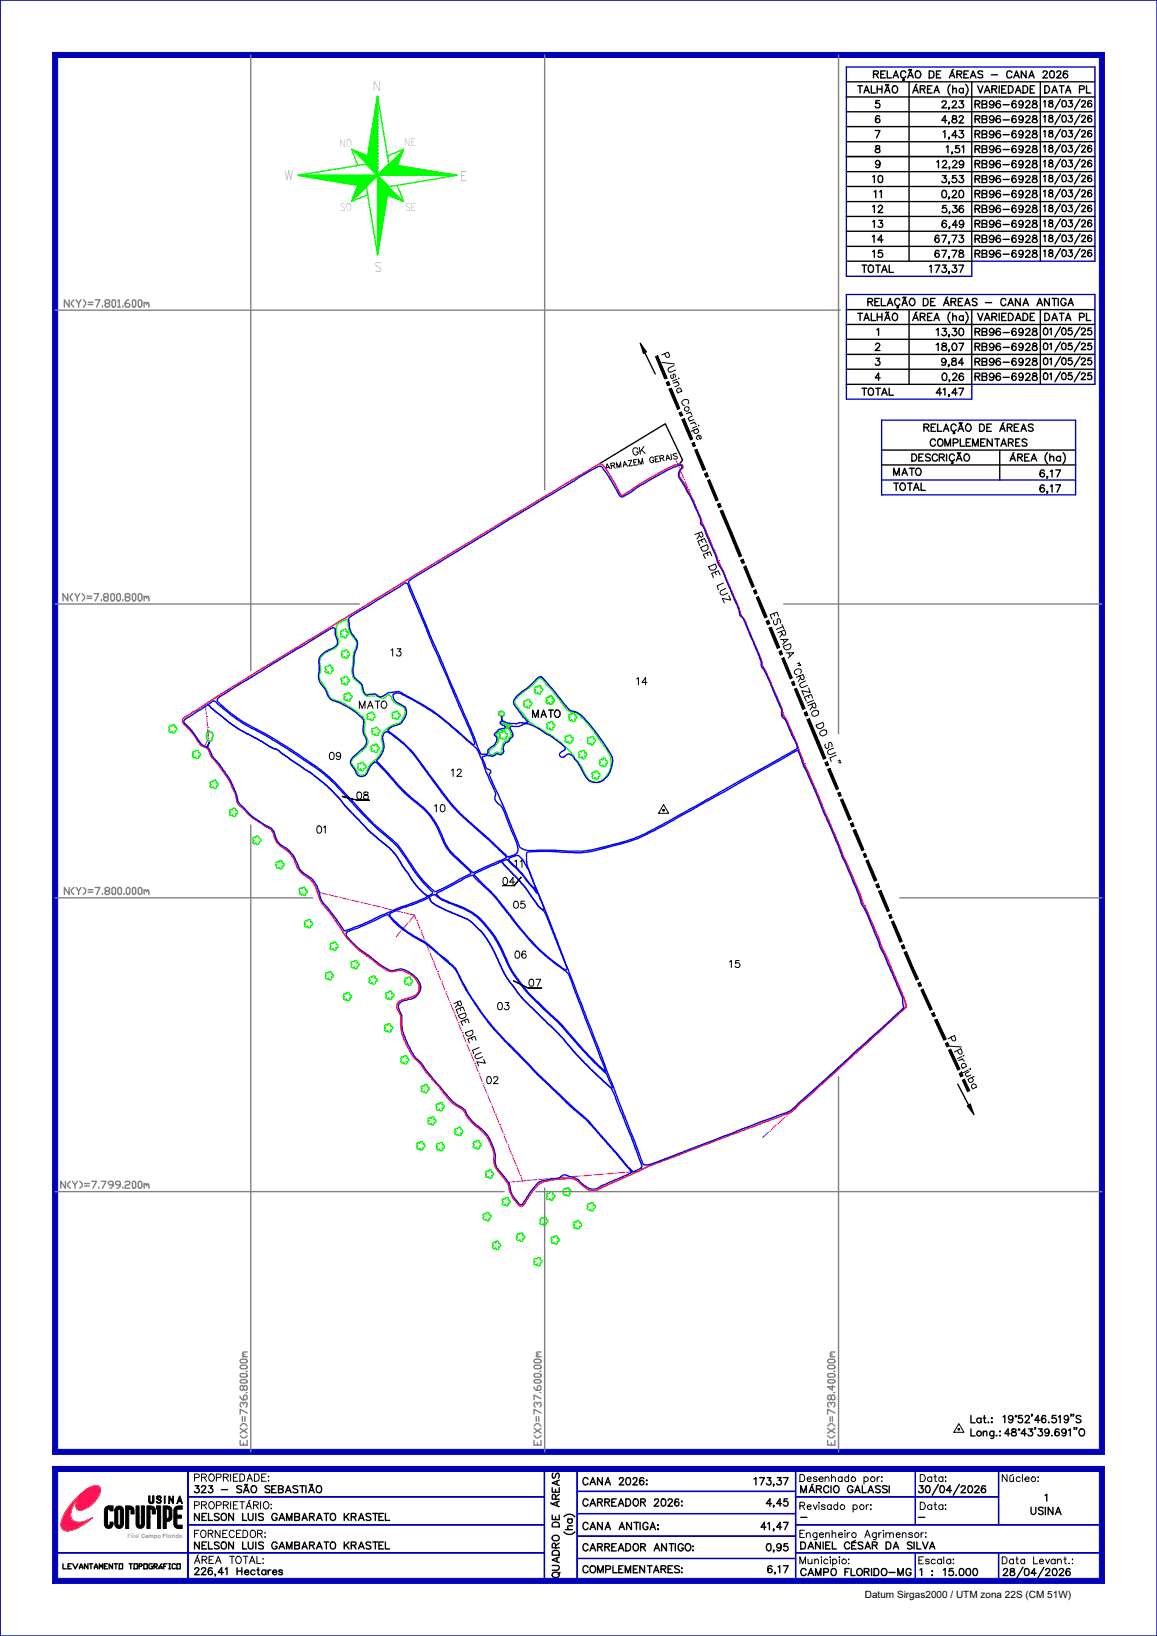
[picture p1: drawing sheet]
<svg xmlns="http://www.w3.org/2000/svg" width="210mm" height="297mm" viewBox="0 0 210 297" stroke-linecap="round" stroke-linejoin="round" font-family="sans-serif">
<defs><g id="words">
<g font-size="2.4">
<text x="67.7" y="16.6">N</text>
<text x="51.7" y="32.7">W</text>
<text x="83.5" y="32.9">E</text>
<text x="67.9" y="49.3">S</text>
</g>
<g font-size="1.9">
<text x="61.6" y="26.6">NO</text>
<text x="73.4" y="26.5">NE</text>
<text x="61.7" y="38.2">SO</text>
<text x="73.5" y="38.3">SE</text>
</g>
<g font-size="1.8">
<text x="155.7" y="16.9">TALHÃO</text>
<text x="158.5" y="14.1">RELAÇÃO DE ÁREAS - CANA 2026</text>
<text x="165.7" y="16.9">ÁREA (ha)</text>
<text x="177.4" y="16.9">VARIEDADE</text>
<text x="189.6" y="16.9">DATA PL</text>
<text x="158.9" y="19.6">5</text>
<text x="158.9" y="22.3">6</text>
<text x="170.9" y="19.6">2,23</text>
<text x="170.9" y="22.3">4,82</text>
<text x="177" y="19.6">RB96-6928</text>
<text x="177" y="22.3">RB96-6928</text>
<text x="158.9" y="25">7</text>
<text x="158.9" y="27.7">8</text>
<text x="171.2" y="25">1,43</text>
<text x="171.8" y="27.7">1,51</text>
<text x="177" y="25">RB96-6928</text>
<text x="177" y="27.7">RB96-6928</text>
<text x="158.4" y="33.1">10</text>
<text x="158.6" y="35.9">11</text>
<text x="158.9" y="30.5">9</text>
<text x="170" y="30.5">12,29</text>
<text x="170.9" y="33.1">3,53</text>
<text x="170.9" y="35.9">0,20</text>
<text x="177" y="30.5">RB96-6928</text>
<text x="177" y="33.1">RB96-6928</text>
<text x="177" y="35.9">RB96-6928</text>
<text x="158.4" y="38.6">12</text>
<text x="158.4" y="41.3">13</text>
<text x="171" y="38.6">5,36</text>
<text x="171" y="41.3">6,49</text>
<text x="177" y="38.6">RB96-6928</text>
<text x="177" y="41.3">RB96-6928</text>
<text x="158.3" y="44">14</text>
<text x="158.4" y="46.7">15</text>
<text x="169.7" y="44">67,73</text>
<text x="169.7" y="46.7">67,78</text>
<text x="177" y="44">RB96-6928</text>
<text x="177" y="46.7">RB96-6928</text>
<text x="156.5" y="49.5">TOTAL</text>
<text x="168.7" y="49.5">173,37</text>
<text x="155.7" y="58.2">TALHÃO</text>
<text x="157.5" y="55.5">RELAÇÃO DE ÁREAS - CANA ANTIGA</text>
<text x="165.7" y="58.2">ÁREA (ha)</text>
<text x="177.4" y="58.2">VARIEDADE</text>
<text x="189.6" y="58.2">DATA PL</text>
<text x="120.1" y="64.4" transform="rotate(67 120.1 64.4)">P/U sina C oruripe</text>
<text x="158.9" y="63.6">2</text>
<text x="159.2" y="60.9">1</text>
<text x="169.9" y="60.9">13,30</text>
<text x="169.9" y="63.6">18,07</text>
<text x="177" y="60.9">RB96-6928</text>
<text x="177" y="63.6">RB96-6928</text>
<text x="156.5" y="71.8">TOTAL</text>
<text x="158.9" y="66.3">3</text>
<text x="158.9" y="69.1">4</text>
<text x="169.9" y="71.8">41,47</text>
<text x="170.9" y="66.3">9,84</text>
<text x="171" y="69.1">0,26</text>
<text x="177" y="66.3">RB96-6928</text>
<text x="177" y="69.1">RB96-6928</text>
<text x="115" y="82.7" transform="rotate(-9 115 82.7)">GK</text>
<text x="165.5" y="83.7">DESCRIÇÃO</text>
<text x="167.7" y="78.3">RELAÇÃO DE ÁREAS</text>
<text x="168.9" y="81">COMPLEMENTARES</text>
<text x="183.3" y="83.7">ÁREA (ha)</text>
<text x="162.2" y="86.3">MATO</text>
<text x="162.2" y="89">TOTAL</text>
<text x="188.8" y="86.6">6,17</text>
<text x="188.8" y="89.3">6,17</text>
<text x="139.8" y="111.6" transform="rotate(67 139.8 111.6)">ESTRADA &quot;CRUZEIRO DO SUL&quot;</text>
<text x="71" y="119.1">13</text>
<text x="115.6" y="124.3">14</text>
<text x="65.2" y="128.6">MATO</text>
<text x="96.7" y="130.2">MATO</text>
<text x="59.8" y="137.9">09</text>
<text x="81.9" y="140.9">12</text>
<text x="64.8" y="145.1">08</text>
<text x="78.9" y="147.4">10</text>
<text x="57.5" y="151.3">01</text>
<text x="91.3" y="160.6">04</text>
<text x="93.4" y="157.5">11</text>
<text x="93.2" y="164.9">05</text>
<text x="93.5" y="174">06</text>
<text x="96" y="179">07</text>
<text x="132.4" y="175.6">15</text>
<text x="82.4" y="182.2" transform="rotate(68 82.4 182.2)">REDE DE LUZ</text>
<text x="90.3" y="183.3">03</text>
<text x="172.1" y="188.6" transform="rotate(64 172.1 188.6)">P /P irajuba</text>
<text x="88.3" y="196.7">02</text>
<text x="176.2" y="258.3">Lat.: 19°52'46.519&quot;S</text>
<text x="176.2" y="260.7">Long.:48°43'39.691&quot;O</text>
<text x="35.3" y="268.9">PROPRIEDADE:</text>
<text x="105.8" y="269.6">CANA 2026:</text>
<text x="136.9" y="269.6">173,37</text>
<text x="145.2" y="269">Desenhado por:</text>
<text x="167" y="269">Data:</text>
<text x="181.9" y="269">Núcleo:</text>
<text x="35.3" y="271">323 - SÃO SEBASTIÃO</text>
<text x="35.3" y="273.9">PROPRIETÁRIO:</text>
<text x="105.8" y="273.4">CARREADOR 2026:</text>
<text x="139.1" y="273.4">4,45</text>
<text x="145.2" y="274">Revisado por:</text>
<text x="145.3" y="271">MÁRCIO GALASSI</text>
<text x="166.7" y="271">30/04/2026</text>
<text x="167" y="274">Data:</text>
<text x="187.1" y="275">USINA</text>
<text x="189.7" y="272.5">1</text>
<text x="35.3" y="276">NELSON LUIS GAMBARATO KRASTEL</text>
<text x="35.3" y="281.2">NELSON LUIS GAMBARATO KRASTEL</text>
<text x="35.3" y="279.1">FORNECEDOR:</text>
<text x="103.9" y="278.6" transform="rotate(-90 103.9 278.6)">(ha)</text>
<text x="105.8" y="277.7">CANA ANTIGA:</text>
<text x="105.8" y="281.6">CARREADOR ANTIGO:</text>
<text x="138.1" y="277.7">41,47</text>
<text x="139.1" y="281.6">0,95</text>
<text x="145.2" y="279.1">Engenheiro Agrimensor:</text>
<text x="145.3" y="281.2">DANIEL CÉSAR DA SILVA</text>
<text x="145.3" y="276">-</text>
<text x="166.7" y="276">-</text>
<text x="35.3" y="283.8">ÁREA TOTAL:</text>
<text x="35.3" y="285.9">226,41 Hectares</text>
<text x="101.5" y="286.4" transform="rotate(-90 101.5 286.4)">QUADRO DE ÁREAS</text>
<text x="105.8" y="285.5">COMPLEMENTARES:</text>
<text x="139.3" y="285.5">6,17</text>
<text x="145.2" y="283.9">Municipio:</text>
<text x="145.3" y="286">CAMPO FLORIDO-MG</text>
<text x="166.8" y="283.9">Escala:</text>
<text x="167" y="286">1 : 15.000</text>
<text x="181.9" y="283.9">Data Levant.:</text>
<text x="182.1" y="286">28/04/2026</text>
<text x="157" y="290.1">Datum Sirgas2000 / UTM zona 22S (CM 51W)</text>
</g>
<g font-size="1.8" fill="#808080">
<text x="11.7" y="55.8">N(Y)=7.801.600m</text>
<text x="11.4" y="109.1">N(Y)=7.800.800m</text>
<text x="11.7" y="162.4">N(Y)=7.800.000m</text>
<text x="11" y="215.7">N(Y)=7.799.200m</text>
<text x="44.9" y="262.4" transform="rotate(-90 44.9 262.4)">E(X)=736.800.00m</text>
<text x="98.2" y="262.4" transform="rotate(-90 98.2 262.4)">E(X)=737.600.00m</text>
<text x="151.5" y="262.4" transform="rotate(-90 151.5 262.4)">E(X)=738.400.00m</text>
</g>
<text font-size="1.8" fill="#f0f" x="126.1" y="97.1" transform="rotate(67 126.1 97.1)">REDE DE LUZ</text>
<g font-size="1.7">
<text x="189.4" y="19.4">18/03/26</text>
<text x="189.4" y="22.2">18/03/26</text>
<text x="189.4" y="24.9">18/03/26</text>
<text x="189.4" y="27.6">18/03/26</text>
<text x="189.4" y="30.3">18/03/26</text>
<text x="189.4" y="33">18/03/26</text>
<text x="189.4" y="35.7">18/03/26</text>
<text x="189.4" y="38.4">18/03/26</text>
<text x="189.4" y="41.2">18/03/26</text>
<text x="189.4" y="43.9">18/03/26</text>
<text x="189.4" y="46.6">18/03/26</text>
<text x="189.4" y="60.8">01/05/25</text>
<text x="189.4" y="63.5">01/05/25</text>
<text x="189.4" y="66.2">01/05/25</text>
<text x="189.4" y="68.9">01/05/25</text>
</g>
<text font-size="1.4" x="110" y="85.3" transform="rotate(-9 110 85.3)">ARMAZEM GERAIS</text>
<text font-size="1.3" x="11.4" y="284.8">LEVANTAMENTO TOPOGRÁFICO</text>
<text font-size="1.1" fill="#989898" x="23.1" y="279.1">Filial Campo Florido</text>
</g></defs>
<!-- layer: QUADRO_DE_AREAS_CANA_ANTIGA -->
<path d="M176.4 69.8h22.3" fill="none" stroke="#0000b8" stroke-width=".25"/>
<!-- layer: REDE DE LUZ -->
<g fill="none" stroke="#f0f" stroke-width=".25">
<path d="M123.5 85.5l.6 1.2M124.2 87h.1M124.3 87.3l.5 1.3M125 88.9h.1M125.1 89.2l.5 1.2M125.7 90.8h.1M125.9 91.1l.5 1.2M126.5 92.6h.1M126.6 92.9l.6 1.2M127.3 94.4h.1M127.4 94.7l.6 1.2M133.6 109.1h.1"/>
<path d="M133.7 109.4l.5 1.3M134.3 111h.1M134.4 111.3l.6 1.2M135.1 112.9h.1M135.2 113.2l.5 1.2M135.9 114.7h.1M136 115l.5 1.2M136.7 116.5h.1M136.8 116.8l.5 1.3M137.4 118.4h.1M137.6 118.7l.5 1.2M37.3 128.4l.1 1.3"/>
<path d="M37.5 130.1h.1M37.5 130.4l.1 1.3M37.7 132.1h.1M37.7 134.3l-.6 1.2M37.7 132.4l.1 1.3M37.8 134h.1M138.2 120.2h.1M138.3 120.5l.5 1.2M139 122h.1M139.1 122.3l.5 1.3M146.2 138.9l.5 1.3M146.8 140.5h.1"/>
<path d="M146.9 140.8l.5 1.2M147.6 142.3h.1M147.7 142.6l.5 1.2M148.3 144.1h.1M148.5 144.4l.5 1.3M149.1 146h.1M149.3 146.3l.5 1.2M149.9 147.9h.1M150 148.2l.5 1.2M150.7 149.7h.1M150.8 150l.5 1.2M151.4 151.5h.1"/>
<path d="M151.6 151.8l.5 1.2M152.2 153.3h.1M152.3 153.7l.6 1.2M153 155.2h.1M153.2 155.5l.5 1.2M153.8 157h.1M153.9 157.4l.5 1.2M154.6 158.9h.1M154.7 159.2l.5 1.2M57.9 162l1.5 .4M59.7 162.4h.1M60 162.5l1.4 .3"/>
<path d="M61.7 162.9h.1M62 163l1.3 .3M63.6 163.4h.1M64 163.4l1.2 .4M65.6 163.9h.1M65.9 163.9l1.3 .3M67.5 164.3h.1M67.8 164.4l1.3 .3M69.4 164.8h.1M69.8 164.9l1.3 .3M71.4 165.2h.1M71.7 165.3l1.4 .3"/>
<path d="M72.7 169.1l-.8 1M72.9 168.8h.1M73.4 165.7h.1M73.7 165.8l1.5 .3M74 167.6l-.8 1M74.2 167.4h.1M75.2 166.1l-.8 1M75.2 166.1l.3 .7M75.6 167.1h.1M75.7 167.4l.6 1.2M76.4 168.9h.1M76.5 169.2l.5 1.3"/>
<path d="M77.1 170.8h.1M77.3 171.1l.5 1.2M77.9 172.6h.1M78 172.9l.5 1.3M78.6 174.5h.1M78.8 174.8l.4 1.2M79.4 176.4h.1M79.5 176.7l.5 1.2M80.2 178.2h.1M80.3 178.5l.5 1.3M155.3 160.8h.1M155.5 161.1l.5 1.2"/>
<path d="M156.1 162.6h.1M156.3 162.9l.5 1.2M156.9 164.4h.1M157 164.7l.5 1.2M157.7 166.2h.1M157.8 166.5l.5 1.3M158.4 168.1h.1M158.6 168.4l.5 1.2M159.3 169.9h.1M159.4 170.3l.5 1.2M160 171.8h.1M160.2 172.1l.5 1.2"/>
<path d="M160.8 173.6h.1M160.9 173.9l.5 1.3M161.6 175.5h.1M161.7 175.8l.5 1.2M162.4 177.3h.1M162.5 177.6l.5 1.2M163.1 179.1h.1M163.3 179.4l.5 1.3M80.9 180.1h.1M81 180.4l.5 1.2M81.6 181.9h.1M81.8 182.2l.5 1.3"/>
<path d="M86.3 193.4l.5 1.2M86.9 194.9h.1M87.1 195.2l.4 1.2M87.7 196.8h.1M87.8 197.1l.5 1.2M88.4 198.6h.1M88.5 198.9l.6 1.2M145.6 199.9h.1M146.8 198.8l-1 .9M147.1 198.6h.1M148.3 197.5l-1 .8M148.5 197.2h.1"/>
<path d="M149.8 196.1l-1 .9M150 195.9h.1M151.2 194.7l-.9 1M151.5 194.5h.1M152.7 193.4l-1 .9M153 193.2h.1M154.2 192l-1 1M154.4 191.8h.1M155.7 190.7l-1 .9M155.9 190.5h.1M157.2 189.4l-1 .9M157.4 189.2h.1"/>
<path d="M158.6 188l-1 .9M158.9 187.8h.1M160.1 186.7l-1 .9M160.3 186.4h.1M161.6 185.3l-1 .9M161.8 185.1h.1M163.1 184l-1 .8M163.3 183.7h.1M163.9 181h.1M164 181.3l.6 1.2-1.1 1M89.2 200.4h.1M89.3 200.8l.5 1.2"/>
<path d="M89.9 202.3h.1M90.1 202.6l.5 1.2M90.7 204.1h.1M90.8 204.4l.5 1.3M91.4 206h.1M91.5 206.3l.5 1.2M92.2 207.8h.1M92.3 208.2l.5 1.2M93 209.7h.1M93.1 210l.5 1.2M93.5 214.5l-1.4 .2M93.7 211.6h.1"/>
<path d="M93.8 214.5h.1M93.8 211.9l.5 1.2M94.4 213.4h.1M94.6 213.7l.2 .7M94.8 214.4l-.7 .1M95.5 214.3l-.7 .1M95.8 214.3h.1M97.4 214.1l-1.3 .1M97.8 214.1h.1M99.4 214l-1.3 .1M99.8 213.9h.1M101.4 213.8l-1.3 .1"/>
<path d="M101.8 213.8h.1M103.4 213.6l-1.3 .1M103.7 213.6h.1M105.4 213.5l-1.3 .1M105.8 213.5h.1M107.4 213.3l-1.3 .1M107.7 213.3h.1M109.4 213.2l-1.3 .1M109.7 213.1h.1M111.4 213l-1.3 .1M111.7 213h.1M113.4 212.8l-1.3 .1"/>
<path d="M113.7 212.8h.1M115.4 212.7l-1.4 .1M139.4 205.6l-1 .9M139.7 205.4h.1M140.9 204.2l-.9 .9M141.2 204h.1M142.4 202.9l-1 .9M142.6 202.6h.1M143.9 201.5l-1 .9M144.1 201.3h.1M145.3 200.2l-.9 .8"/>
</g>
<!-- layer: MARGEM -->
<path d="M0 0h210v297h-210zM0 0v297" fill="none" stroke="#0000b8" stroke-width=".25"/>
<g fill="none" stroke="#0000b8" stroke-width=".18">
<path d="M199.5 10.4l1-.9v254.5l-1-.9zM34.1 266.7h.1v20.3h-.1zM34.1 276.8h64.7v.1h-64.7zM34.1 271.7h64.7v.1h-64.7zM34.1 276.8h64.7M34.1 271.8h64.7M34.1 266.7v20.3M98.8 266.7h.1v20h-.1zM98.8 266.7v20M104.7 266.7h.1v20h-.1zM104.7 270.7h39.7v.1h-39.7zM104.7 274.7h39.7v.2h-39.7z"/>
<path d="M104.7 278.8h39.7v.1h-39.7zM104.7 266.7v20M104.7 270.7h39.7M104.7 274.8h39.7M104.7 278.9h39.7M144.4 266.7h.1v20h-.1zM144.4 276.8h55.6v.1h-55.6zM144.4 271.7h36.9v.1h-36.9zM144.4 276.8h55.6M144.4 271.8h36.9M144.4 266.7v20M166.1 266.7h.1v10.1h-.1z"/>
<path d="M166.1 266.7v10.1M181.2 266.7h.1v10.1h-.1zM181.3 266.7v10.1M10 281.9h88.8v.1h-88.8zM10 281.9h88.8M104.7 282.9h39.7v.1h-39.7zM104.7 282.9h39.7M144.4 281.9h55.6v.1h-55.6zM144.4 281.9h55.6M166.1 281.9h.1v5h-.1zM166.1 281.9v5M181.2 281.9h.1v5h-.1z"/>
<path d="M181.3 281.9v5"/>
</g>
<path d="M199.5 10.4l1-.9v254.5l-1-.9z" fill="#0000b8"/>
<path d="M9.6 9.5h190.9l-1 .9h-189z" fill="none" stroke="#0000b8" stroke-width=".18"/>
<path d="M9.6 9.5h190.9l-1 .9h-189z" fill="#0000b8"/>
<path d="M9.6 9.5l.9 .9v252.7l-.9 .9z" fill="none" stroke="#0000b8" stroke-width=".18"/>
<path d="M9.6 9.5l.9 .9v252.7l-.9 .9z" fill="#0000b8"/>
<path d="M10.5 263.1h189l1 .9h-190.9z" fill="none" stroke="#0000b8" stroke-width=".18"/>
<path d="M10.5 263.1h189l1 .9h-190.9z" fill="#0000b8"/>
<path d="M9.6 266.2h190.9l-1 .9h-189z" fill="none" stroke="#0000b8" stroke-width=".18"/>
<path d="M9.6 266.2h190.9l-1 .9h-189z" fill="#0000b8"/>
<path d="M200.5 266.2v21.2l-1-.9v-19.4z" fill="none" stroke="#0000b8" stroke-width=".18"/>
<path d="M200.5 266.2v21.2l-1-.9v-19.4z" fill="#0000b8"/>
<path d="M9.6 287.4l.9-.9h189l1 .9z" fill="none" stroke="#0000b8" stroke-width=".18"/>
<path d="M9.6 287.4l.9-.9h189l1 .9z" fill="#0000b8"/>
<path d="M9.6 266.2l.9 .9v19.4l-.9 .9z" fill="none" stroke="#0000b8" stroke-width=".18"/>
<path d="M9.6 266.2l.9 .9v19.4l-.9 .9z" fill="#0000b8"/>
<path d="M34.1 266.7h.1v20.1h-.1zM34.1 266.7v20.1" fill="none" stroke="#0000b8" stroke-width=".18"/>
<!-- layer: SETA_NORTE -->
<g fill="none" stroke="#0f0" stroke-width=".25">
<path d="M68.5 17.5h.1M68.5 17.6v.1M68.5 17.4v28.9M68.5 17.8h.1M68.5 17.9l-.1 .1M68.5 18l-.1 .1M68.5 18.1l-.1 .2M68.5 18.3l-.1 .1M68.5 18.4l-.2 .2M68.5 18.5l-.2 .2M68.5 18.6l-.2 .3M68.5 18.8l-.2 .2"/>
<path d="M68.5 18.9l-.3 .3M68.5 19l-.3 .3M68.5 19.1l-.3 .4M68.5 19.3l-.3 .3M68.5 19.4l-.4 .4M68.5 19.5l-.4 .4M68.5 19.6l-.4 .5M68.5 19.8l-.4 .4M68.5 19.9l-.5 .5M54.1 31.8l12.4-2 2-12.4 2.1 12.4 12.3 2-12.3 2.1-2.1 12.4-2-12.4zM54.1 31.8h28.8M54.2 31.8v.1"/>
<path d="M54.3 31.8v.1M54.4 31.8v.1M54.5 31.8v.1M54.7 31.8l-.1 .1M54.8 31.8l-.1 .1M54.9 31.8l-.1 .2M55 31.8l-.1 .2M55.2 31.8l-.2 .2M55.3 31.8l-.2 .2M55.4 31.8l-.2 .2M55.5 31.8l-.2 .2M55.7 31.8l-.2 .3"/>
<path d="M55.8 31.8l-.2 .3M55.9 31.8l-.2 .3M56.1 31.8l-.3 .3M56.2 31.8l-.3 .3M56.3 31.8l-.3 .4M56.4 31.8l-.3 .4M56.6 31.8l-.4 .4M56.7 31.8l-.4 .4M56.8 31.8l-.4 .4M56.9 31.8l-.4 .4M57.1 31.8l-.5 .5M57.2 31.8l-.5 .5"/>
<path d="M57.4 31.8l-.5 .5M57.5 31.8l-.5 .5M57.6 31.8l-.5 .5M57.7 31.8l-.5 .5M57.9 31.8l-.6 .6M58 31.8l-.6 .6M58.1 31.8l-.5 .6M58.2 31.8l-.5 .6M58.4 31.8l-.6 .6M58.5 31.8l-.6 .7M58.6 31.8l-.6 .7M58.7 31.8l-.6 .7"/>
<path d="M58.9 31.8l-.7 .7M59 31.8l-.7 .7M59.1 31.8l-.7 .7M59.2 31.8l-.7 .8M59.4 31.8l-.8 .8M59.5 31.8l-.8 .8M59.6 31.8l-.8 .8M59.7 31.8l-.7 .8M59.9 31.8l-.8 .8M60 31.8l-.8 .9M60.1 31.8l-.8 .9M60.2 31.8l-.8 .9"/>
<path d="M60.4 31.8l-.9 .9M60.5 31.8l-.9 .9M60.7 31.8l-1 1M60.8 31.8l-1 1M60.9 31.8l-1 1M61 31.8l-1 1M61.2 31.8l-1.1 1M61.3 31.8l-1.1 1M61.4 31.8l-1 1.1M61.5 31.8l-1 1.1M61.7 31.8l-1.1 1.1M61.8 31.8l-1.1 1.1"/>
<path d="M61.9 31.8l-1.1 1.1M62 31.8l-1.1 1.2M62.2 31.8l-1.2 1.2M62.3 31.8l-1.1 1.2M62.4 31.8l-1.1 1.2M62.5 31.8l-1.1 1.2M62.7 31.8l-1.2 1.2M62.8 31.8l-1.2 1.3M62.9 31.8l-1.2 1.3M63 31.8l-1.2 1.3M63.2 31.8l-1.3 1.3M63.3 31.8l-1.3 1.3"/>
<path d="M63.4 31.8l-1.3 1.3M63.6 31.8l-1.4 1.4M63.7 31.8l-1.4 1.4M63.8 31.8l-1.4 1.4M64 31.8l-1.4 1.4M64 27.2l2.5 2.5 2-2M64.1 31.8l-1.4 1.4M64.2 31.8l-1.4 1.5M64.2 27.3l2.3 2.3M64.4 31.8l-1.5 1.5M64.4 27.4l2.1 2.1M64.5 31.8l-1.5 1.5"/>
<path d="M64.6 31.8l-1.5 1.5M64.7 31.8l-1.5 1.5M64.8 27.5l1.7 1.8M64.9 31.8l-1.6 1.5M65 31.8l-1.6 1.6M65 33.7h-.1M65 27.6l1.6 1.6M65.1 31.8l-1.5 1.6M65.2 31.8l-1.5 1.6M65.2 33.7l-.4 .4M65.4 31.8l-1.6 1.6M65.4 27.8l1.2 1.2"/>
<path d="M65.5 31.8l-1.6 1.6M65.6 31.8l-1.6 1.6M65.6 27.9l1 1M65.7 31.8l-1.6 1.7M65.9 31.8l-1.7 1.7M66 31.8l-1.7 1.8M66.1 31.8l-1.7 1.8M66.1 33.9l-2 2M66.2 31.8l-1.7 1.8M66.2 28.1l.5 .4M66.4 31.8l-1.8 1.8M66.4 28.2l.3 .2"/>
<path d="M66.5 31.8l-1.7 1.8M66.5 29.8l2 2M66.6 31.8l-1.7 1.8M66.6 28.3h.1M66.7 35.4l-2.9 1.1M66.7 28.3l-2.9-1.2 1.2 2.9M66.8 31.8l-1.8 1.9-1.2 2.8M66.9 31.8l-2 2.1M67 31.8l-1.8 1.9M67.2 31.8l-2.5 2.5M67.3 31.8l-2.7 2.7M67.4 31.8l-2.9 2.9"/>
<path d="M67.5 31.8l-3 3.1M67.7 31.8l-3.3 3.3M67.8 31.8l-3.5 3.5M67.9 31.8l-3.7 3.7M68 31.8l-3.9 3.9M68.2 31.8l-2 2.1M68.3 31.8l-4.3 4.3M68.4 31.8l-4.5 4.6M68.5 31.9h.1M68.5 22.4l-1 1M68.5 36.2l2-2 2.1 2.1M68.5 20l-.5 .5"/>
<path d="M68.5 20.1l-.5 .6M68.5 20.3l-.5 .6M68.5 20.4l-.6 .6M68.5 20.5l-.6 .7M68.5 20.6l-.6 .7M68.5 20.8l-.6 .7M68.5 20.9l-.7 .7M68.5 21.1l-.7 .7M68.5 21.2l-.7 .7M68.5 21.3l-.7 .8M68.5 21.4l-.8 .8M68.5 21.6l-.8 .8"/>
<path d="M68.5 21.7l-.8 .8M68.5 21.8l-.8 .9M68.5 21.9l-.9 .9M68.5 22.1l-.9 .9M68.5 22.2l-.9 .9M68.5 22.3l-.9 1M68.5 22.6l-1 1M68.5 22.7l-1 1M68.5 22.8l-1 1.1M68.5 22.9l-1.1 1.2M68.5 23.1l-1.1 1.1M68.5 23.2l-1.1 1.2"/>
<path d="M68.5 23.3l-1.1 1.2M68.5 23.4l-1.2 1.3M68.5 23.6l-1.2 1.2M68.5 23.7l-1.2 1.3M68.5 23.8l-1.2 1.3M68.5 24l-1.3 1.3M68.5 24.1l-1.3 1.3M68.5 24.2l-1.3 1.4M68.5 24.4l-1.3 1.3M68.5 24.5l-1.4 1.4M68.5 24.6l-1.4 1.4M68.5 24.8l-1.4 1.4"/>
<path d="M68.5 24.9l-1.4 1.4M68.5 25l-1.5 1.5M68.5 25.1l-1.5 1.5M68.5 25.3l-1.5 1.5M68.5 25.4l-1.5 1.5M68.5 25.5l-1.6 1.6M68.5 25.6l-1.6 1.7M68.5 25.8l-1.6 1.6M68.5 25.9l-1.6 1.7M68.5 26l-1.7 1.7M68.5 26.1l-1.7 1.8M68.5 26.3l-1.7 1.7"/>
<path d="M68.5 26.4l-1.7 1.8M68.5 26.5l-1.8 1.8M68.5 26.6l-1.8 1.9M68.5 26.8l-1.9 1.8-.6-.6M68.5 26.9l-1.9 1.9-.8-.8M68.5 27l-1.9 1.9M68.5 27.2l-1.9 1.9-1.4-1.4M68.5 27.3l-2 1.9M68.5 27.4l-2 2-1.9-1.9M68.5 27.6l-2 1.9M68.5 27.8l-2 2M68.5 27.9l-2 2"/>
<path d="M68.5 28.1l-1.9 1.8M68.5 28.2l-1.8 1.8M68.5 28.3l-1.7 1.8M68.5 28.4l-1.7 1.7M68.5 28.6l-1.6 1.6M68.5 28.7l-1.5 1.5M68.5 28.8l-1.5 1.6M68.5 28.9l-1.4 1.5M68.5 29.1l-1.4 1.4M68.5 29.2l-1.3 1.3M68.5 29.3l-1.2 1.3M68.5 29.4l-1.2 1.3"/>
<path d="M68.5 29.6l-1.1 1.1M68.5 29.7l-1 1.1M68.5 29.8l-1 1.1M68.5 29.9l-.9 1M68.5 30.1l-.9 .9M68.5 30.2l-.8 .8M68.5 30.4l-.7 .7M68.5 30.5l-.7 .7M68.5 30.6l-.6 .6M68.5 30.7l-.5 .6M68.5 30.9l-.5 .5M68.5 31l-.4 .4"/>
<path d="M68.5 31.1l-.4 .4M68.5 31.2l-.3 .3M68.5 31.4l-.2 .2M68.5 31.5l-.2 .2M68.5 31.6l-.1 .1M68.5 31.7v.1M68.5 31.8l-2 2.1M68.5 31.8l4.6 4.7M68.6 31.9l-.1 .1M68.7 32l-.2 .1M68.7 32l-.2 .2M68.8 32.1l-.3 .3"/>
<path d="M68.8 32.2l-.3 .3M68.9 32.2l-.4 .4M69 32.3l-.5 .5M69 32.4l-.5 .5M69.1 32.4l-.6 .6M69.2 32.5l-.7 .6M69.2 32.5l-.7 .8M69.3 32.6l-.8 .8M69.3 32.7l-.8 .9M69.4 32.7l-.9 1M69.5 32.8l-1 1M69.5 39.9l-1 1"/>
<path d="M69.5 32.9l-1 1M69.6 39.7l-1.1 1.1M69.6 39.5l-1.1 1.2M69.6 32.9l-1.1 1.2M69.6 39.4l-1.1 1.2M69.6 39.2l-1.1 1.2M69.7 39.1l-1.2 1.2M69.7 38.9l-1.2 1.3M69.7 33l-1.2 1.2M69.7 38.8l-1.2 1.2M69.7 38.6l-1.2 1.3M69.7 33l-1.2 1.3"/>
<path d="M69.8 38.5l-1.3 1.2M69.8 38.3l-1.3 1.3M69.8 33.1l-1.3 1.3M69.8 38.2l-1.3 1.3M69.8 38l-1.3 1.4M69.8 33.2l-1.3 1.4M69.9 37.9l-1.4 1.3M69.9 37.7l-1.4 1.4M70 37.6l-1.5 1.4M70 37.4l-1.5 1.5M70 33.2l-1.5 1.5M70 37.3l-1.5 1.4"/>
<path d="M70 37.1l-1.5 1.5M70 33.3l-1.5 1.5M70.1 37l-1.6 1.5M70.1 36.8l-1.6 1.6M70.1 33.4l-1.6 1.5M70.1 36.7l-1.6 1.5M70.1 36.5l-1.6 1.6M70.1 33.4l-1.6 1.7M70.2 36.3l-1.7 1.7M70.2 36.2l-1.7 1.7M70.2 36l-1.7 1.7M70.2 35.9l-1.7 1.7"/>
<path d="M70.2 33.5l-1.7 1.7M70.3 35.7l-1.8 1.8M70.3 35.6l-1.8 1.8M70.3 33.6l-1.8 1.7M70.3 35.4l-1.8 1.8M70.3 33.7l-1.8 1.7M70.3 28.3l3-1.2-1.2 2.9-1.8 1.8M70.4 35l-1.9 1.9M70.4 33.7l-1.9 1.9M70.4 35l.6 .7M70.4 34.9l.8 .8M70.4 34.7l-1.9 1.9"/>
<path d="M70.4 34.7l1.2 1.2M70.4 34.6l1.4 1.4M70.5 34.4l-2 1.9M70.5 33.8l-2 1.9M70.5 34.4l1.7 1.7M70.5 34.3l1.9 1.9M70.5 34.1l-2 2M70.5 33.9l-2 1.9M70.5 34.1l2.3 2.3M70.6 35.5l-.3-.2-1.8 1.8M70.6 33.9l-2.1 2M70.6 29.8l-6.8 6.7"/>
<path d="M70.8 35.6l-.4-.5-1.9 1.9M70.8 29.8l-2 2M71 29.9l-2 1.9M71.1 29.9l-1.9 1.9M71.2 29.9l-1.9 1.9M71.3 29.9l-1.9 1.9M71.4 35.8l-1-1-1.9 1.9M71.5 29.9l-2 1.9M71.6 30l-1.9 1.8M71.7 30l-1.9 1.8M71.8 30l-1.8 1.8M71.9 30l-1.8 1.8"/>
<path d="M72 30l-1.8 1.8M72 36.1l-1.5-1.6-2 1.9M72.1 33.7l1.2 2.8-2.9-1.1M72.1 30h-.1M72.2 29.8l-.3 .2M72.2 30.1l-1.7 1.7M72.2 29.6l-.4 .4M72.3 30.1l-1.7 1.7M72.3 29.4l-.6 .6M72.4 29.2l-.8 .8M72.4 30.1l-1.7 1.7M72.5 29l-1 .9"/>
<path d="M72.5 30.1l-1.7 1.7M72.6 28.8l-1.2 1.1M72.6 30.1l-1.6 1.7M72.6 28.6l-1.3 1.3M72.7 30.1l-1.6 1.7M72.7 28.4l-1.5 1.5M72.8 28.2l-1.7 1.7M72.9 30.2l-1.7 1.6M72.9 27.9l-1.9 2M73 30.2l-1.7 1.6M73 27.7l-4.1 4.1M73.1 30.2l-1.6 1.6"/>
<path d="M73.1 27.5l-2.3 2.3M73.2 27.3l-4.5 4.5M73.2 30.2l-1.6 1.6M73.3 30.2l-1.6 1.6M73.4 30.3l-1.5 1.5M73.5 30.3l-1.5 1.5M73.7 30.3l-1.6 1.5M73.8 30.4l-1.6 1.4M73.9 30.4l-1.5 1.4M74 30.4l-1.5 1.4M74.1 30.4l-1.5 1.4M74.2 30.4l-1.5 1.4"/>
<path d="M74.3 30.4l-1.4 1.4M74.4 30.5l-1.4 1.3M74.5 30.5l-1.3 1.3M74.6 30.5l-1.3 1.3M74.7 30.5l-1.3 1.3M74.8 30.5l-1.3 1.3M74.9 30.6l-1.2 1.2M75.1 30.6l-1.3 1.2M75.2 30.6l-1.3 1.2M75.3 30.6l-1.3 1.2M75.4 30.6l-1.2 1.2M75.5 30.6l-1.2 1.2"/>
<path d="M75.6 30.7l-1.2 1.1M75.7 30.7l-1.2 1.1M75.8 30.7l-1.1 1.1M75.9 30.7l-1.1 1.1M76 30.7l-1.1 1.1M76.1 30.7l-1.1 1.1M76.3 30.8l-1.1 1M76.4 30.8l-1.1 1M76.5 30.8l-1.1 1M76.6 30.8l-1.1 1M76.7 30.8l-1 1M76.8 30.9l-1 .9"/>
<path d="M76.9 30.9l-1 .9M77 30.9l-1 .9M77.2 30.9l-1 .9M77.3 30.9l-1 .9M77.4 30.9l-.9 .9M77.5 31l-.9 .8M77.6 31l-.9 .8M77.7 31l-.9 .8M77.8 31l-.8 .8M77.9 31l-.8 .8M78 31l-.8 .8M78.1 31.1l-.8 .7"/>
<path d="M78.2 31.1l-.7 .7M78.3 31.1l-.7 .7M78.4 31.1l-.7 .7M78.6 31.1l-.8 .7M78.7 31.2l-.7 .6M78.8 31.2l-.7 .6M78.9 31.2l-.7 .6M79 31.2l-.7 .6M79.1 31.2l-.6 .6M79.2 31.2l-.6 .6M79.3 31.3l-.6 .5M79.5 31.3l-.7 .5"/>
<path d="M79.6 31.3l-.6 .5M79.7 31.3l-.6 .5M79.8 31.3l-.6 .5M79.9 31.3l-.6 .5M80 31.4l-.5 .4M80.1 31.4l-.5 .4M80.2 31.4l-.4 .4M80.3 31.4l-.4 .4M80.4 31.4l-.4 .4M80.5 31.5l-.3 .3M80.6 31.5l-.3 .3M80.8 31.5l-.4 .3"/>
<path d="M80.9 31.5l-.4 .3M81 31.5l-.3 .3M81.1 31.5l-.3 .3M81.2 31.6l-.3 .2M81.3 31.6l-.3 .2M81.4 31.6l-.2 .2M81.5 31.6l-.2 .2M81.6 31.6l-.2 .2M81.7 31.7l-.2 .1M81.8 31.7l-.1 .1M81.9 31.7l-.1 .1M82 31.7l-.1 .1"/>
<path d="M82.2 31.7l-.2 .1M82.3 31.7l-.1 .1M82.4 31.8h-.1M82.5 31.8h-.1M82.6 31.8h-.1M82.7 31.8h.1M68.6 45.9l-.1 .1M68.6 45.8l-.1 .1M68.6 45.6l-.1 .1M68.6 45.5l-.1 .1M68.7 45.3l-.2 .2M68.7 45.2l-.2 .2"/>
<path d="M68.7 45l-.2 .2M68.7 44.9l-.2 .2M68.8 44.7l-.3 .3M68.8 44.6l-.3 .3M68.8 44.4l-.3 .3M68.8 44.3l-.3 .3M68.9 44.1l-.4 .4M68.9 44l-.4 .4M68.9 43.8l-.4 .4M68.9 43.7l-.4 .4M69 43.5l-.5 .5M69 43.4l-.5 .5"/>
<path d="M69 43.2l-.5 .5M69 43.1l-.5 .5M69.1 42.9l-.6 .6M69.1 42.7l-.6 .7M69.1 42.6l-.6 .6M69.1 42.4l-.6 .7M69.2 42.3l-.7 .6M69.2 42.1l-.7 .7M69.2 42l-.7 .7M69.2 41.8l-.7 .8M69.3 41.7l-.8 .7M69.3 41.5l-.8 .8"/>
<path d="M69.3 41.4l-.8 .8M69.3 41.2l-.8 .9M69.3 41.1l-.8 .8M69.4 40.9l-.9 .9M69.4 40.8l-.9 .9M69.4 40.6l-.9 1M69.4 40.5l-.9 .9M69.5 40.3l-1 1M69.5 40.2l-1 1M69.5 40l-1 1.1"/>
</g>
<!-- layer: MARGEM -->
<path d="M27 271.6h.2v1a.29 .29 0 0 0 .3 .2 .29 .29 0 0 0 .2-.2v-1h.2v1a.44 .44 0 0 1-.4 .3 .44 .44 0 0 1-.5-.3zM28.5 271.7l.1-.1a.46 .46 0 0 1 .7 .4h-.2a.26 .26 0 0 0-.3-.3 .26 .26 0 0 0-.2 .3l.6 .3 .1 .2-.8-.3-.1-.2zM28.5 271.7l.1-.1a.46 .46 0 0 1 .7 .4h-.2a.26 .26 0 0 0-.3-.3 .26 .26 0 0 0-.2 .3l.6 .3a.42 .42 0 0 1-.3 .6 .42 .42 0 0 1-.5-.3h.1a.28 .28 0 0 0 .4 .2 .28 .28 0 0 0 .2-.3l-.6-.3-.1-.2zM29.8 271.6h.2v1.3h-.2zM30.6 271.6h.2l.5 1v-1h.2v1.3h-.2l-.5-1v1h-.2zM32.6 271.6h.1l.4 1.3h-.2l-.1-.3h-.4l-.1 .3h-.2zM32.6 271.9l.2 .5h-.3z" fill="none" stroke="#000" stroke-width=".18"/>
<g fill="#000">
<path d="M27 271.6h.2v1a.29 .29 0 0 0 .3 .2 .29 .29 0 0 0 .2-.2v-1h.2v1a.44 .44 0 0 1-.4 .3 .44 .44 0 0 1-.5-.3z" fill-rule="evenodd"/>
<path d="M28.5 271.7l.1-.1a.46 .46 0 0 1 .7 .4h-.2a.26 .26 0 0 0-.3-.3 .26 .26 0 0 0-.2 .3l.6 .3 .1 .2-.8-.3-.1-.2z" fill-rule="evenodd"/>
<path d="M28.5 271.7l.1-.1a.46 .46 0 0 1 .7 .4h-.2a.26 .26 0 0 0-.3-.3 .26 .26 0 0 0-.2 .3l.6 .3a.42 .42 0 0 1-.3 .6 .42 .42 0 0 1-.5-.3h.1a.28 .28 0 0 0 .4 .2 .28 .28 0 0 0 .2-.3l-.6-.3-.1-.2z" fill-rule="evenodd"/>
<path d="M29.8 271.6v1.3h.2v-1.3zM30.6 271.6v1.3h.2v-1l.5 1h.2v-1.3h-.2v1l-.5-1zM32.6 271.6l-.5 1.3h.2l.1-.3h.4l.1 .3h.2l-.4-1.3zM32.6 271.9l.2 .5h-.3z" fill-rule="evenodd"/>
</g>
<path d="M14.4 271.6l1.6-1.4-1.6 1.7z" fill="none" stroke="#ff3f00" stroke-width=".18"/>
<path d="M14.4 271.6l1.6-1.4-1.6 1.7z" fill-rule="evenodd" fill="#ff3f00"/>
<path d="M18.9 275.4h.6v1.3a.23 .23 0 0 0 .2 .2 .23 .23 0 0 0 .3-.2v-.4h.5a.91 .91 0 0 1-.8 1.2 .78 .78 0 0 1-.8-.8z" fill="none" stroke="#000" stroke-width=".18"/>
<path d="M18.9 275.4h.6v1.3a.23 .23 0 0 0 .2 .2 .23 .23 0 0 0 .3-.2v-.4h.5a.91 .91 0 0 1-.8 1.2 .78 .78 0 0 1-.8-.8z" fill-rule="evenodd" fill="#000"/>
<path d="M13.5 272.3l1.9-1.7a7.2 7.2 0 0 0-2.5 4.4 1.3 1.3 0 0 0 1.6 1.3l.8-.1 1.5-.7a8.1 8.1 0 0 1-4.7 2.5l-.2-.1a1.15 1.15 0 0 1-.8-1.7 9.2 9.2 0 0 1 2.4-3.9zM15.4 270.7a2.42 2.42 0 0 1 2.6-.9 1.58 1.58 0 0 1-.2 2 4.1 4.1 0 0 1-3.6 2.3 1.18 1.18 0 0 1-.2-1.7l.3-.6zM15.4 270.6l.7-.4z" fill="none" stroke="#ff3f00" stroke-width=".18"/>
<path d="M15.4 270.7a3.6 3.6 0 0 0-1.6 2.9 1.18 1.18 0 0 0 1.8 .2 4.5 4.5 0 0 0 2.6-3.6 1.1 1.1 0 0 0-1.7-.3zM15.4 270.6l.7-.4zM14.2 271.6a8.7 8.7 0 0 0-3.1 5.2 1.25 1.25 0 0 0 2 1l.7-.2 1.5-.9 1.5-1.2-.5 .3a2.88 2.88 0 0 1-3.1 .2 2.36 2.36 0 0 1 .2-2.8l1.1-1.6 .9-1z" fill-rule="evenodd" fill="#ff3f00"/>
<path d="M19.2 273.6l.5-.2h.8v.9h-.5v-.4l-.4 .1-.1 1.4h-.6v-1.3zM21.1 273.5a.8 .8 0 0 1 .9 0 .8 .8 0 0 1 .4 .7v2.4a.79 .79 0 0 1-.8 .9 .79 .79 0 0 1-.8-.8v-2.6zM21.5 274l.1-.1 .2 .2v2.6a.23 .23 0 0 1-.2 .2 .23 .23 0 0 1-.2-.2v-2.6zM22.8 273.4h.7a.79 .79 0 0 1 .8 .8v.7h-.5v-.8l-.1-.1-.3-.1v3.6h-.6zM24.7 273.4h.5v3.4l.1 .1 .4-.1v-3.4h.5v3.3a.76 .76 0 0 1-.7 .7 .76 .76 0 0 1-.8-.7zM26.7 273.4h.7a.79 .79 0 0 1 .8 .8v.7h-.6v-.8l-.1-.1-.3-.1v3.6h-.5zM28.4 273.4h.8v4.1h-.6v-3.5h-.2zM29.6 273.4h.9a.71 .71 0 0 1 .7 .8v1.2a.82 .82 0 0 1-1 .8v1.3h-.6zM30.2 273.9h.3l.2 .2v1.4l-.2 .2h-.3zM31.7 273.7l.4-.3h1v.6h-.9l-.1 .1v1h.8v.5h-.8v1.1l.1 .2h.9v.6h-.7a.87 .87 0 0 1-.9-.8v-2.6z" fill="none" stroke="#000" stroke-width=".18"/>
<g fill="#000">
<path d="M19.3 273.5l-.4 .6v1.3h.6l.1-1.4 .4-.1v.4h.5v-.9h-.8zM22.8 273.4v4.1h.6v-3.6l.3 .1 .1 .1v.8h.5v-.7a.79 .79 0 0 0-.8-.8zM24.7 273.4v3.3a.76 .76 0 0 0 .8 .7 .76 .76 0 0 0 .7-.7v-3.3h-.5v3.4l-.1 .1-.4-.1v-3.4zM26.7 273.4v4.1h.5v-3.6l.3 .1 .1 .1v.8h.6v-.7a.79 .79 0 0 0-.8-.8zM28.4 273.4v.6h.2v3.5h.6v-4.1zM29.6 273.4v4.1h.6v-1.3a.88 .88 0 0 0 1-.8v-1.2a.79 .79 0 0 0-.8-.8zM30.2 273.9h.3l.2 .2v1.4l-.2 .2h-.3zM31.9 273.5l-.4 .6v2.6a.87 .87 0 0 0 .9 .8h.7v-.6h-.9l-.1-.2v-1.1h.8v-.5h-.8v-1l.1-.1h.9v-.6h-.7z" fill-rule="evenodd"/>
<path d="M21.1 273.5l-.3 .6v2.6a.79 .79 0 0 0 .8 .8 .79 .79 0 0 0 .8-.9v-2.4a.8 .8 0 0 0-.4-.7 .8 .8 0 0 0-.9 0zM21.5 274l.1-.1 .2 .2v2.6a.23 .23 0 0 1-.2 .2 .23 .23 0 0 1-.2-.2v-2.6z" fill-rule="evenodd"/>
</g>
<path d="M27 272.6v-1h.2v1M27 272.5l.1 .2 .3 .2M27.2 272.5l.2 .3M27.4 272.8h.1M27.4 272.9h.1M27.7 272.6v-1h.2v1M27.7 272.5l-.2 .3M27.9 272.5v.2l-.4 .2" fill="none" stroke="#000" stroke-width=".25"/>
<!-- layer: QUADRO_DE_AREAS_CANA_2026 -->
<path d="M153.6 12.2h45.1v35.2h-22.3v2.8h-22.8z" fill="none" stroke="#0000b8" stroke-width=".25"/>
<g fill="none" stroke="#000" stroke-width=".25">
<path d="M153.6 14.9h45.1M153.6 17.6h45.1M165 14.9v32.5M176.4 14.9v32.5h-22.8M188.8 14.9v32.5M153.6 20.3h45.1M153.6 23h45.1M153.6 25.7h45.1M153.6 28.4h45.1M153.6 31.2h45.1M153.6 33.9h45.1M153.6 36.6h45.1"/>
<path d="M153.6 39.3h45.1M153.6 42h45.1M153.6 44.7h45.1"/>
</g>
<!-- layer: QUADRO_DE_AREAS_COMPLEMENTARES -->
<path d="M160 76.3h35.2v13.5h-35.2zM160 87.1h35.2" fill="none" stroke="#0000b8" stroke-width=".25"/>
<path d="M160 81.7h35.2M160 84.4h35.2M181.5 81.7v5.4" fill="none" stroke="#000" stroke-width=".25"/>
<!-- layer: TEXTO -->
<g fill="none" stroke="#000" stroke-width=".18">
<path d="M116.2 62.3l1.1 1.6-.5 .3zM62.1 144.5l2.6 .8-2.6-.6zM94.5 159.2l-1.1 1.6zM120.3 147l.1 .1h-.1zM120.3 147l.1-.1v.2zM120.3 147.2l.1-.1v.1zM120.4 146.1l1 1.5h-1.9zM120.4 146.9l.1 .1-.1 .1zM120.4 147.1h.2l-.1 .1zM120.4 147.1l.1 .1h-.1zM120.5 147l.1 .1h-.2zM93.2 178.1l2.7 1.3z"/>
<path d="M175.6 200.8l.5-.4 .7 2zM173.9 259.4l.1 .1h-.1zM173.9 259.4l.1 .1zM173.9 259.6l.1-.1v.1zM174 258.4l1 1.6h-1.9zM174 259.4h.1l-.1 .1zM174 259.5h.2l-.1 .1zM174 259.5l.1 .1h-.1zM174.1 259.4l.1 .1h-.2z"/>
</g>
<g fill="#000">
<path d="M116.2 62.3l1.1 1.6-.5 .3zM62.1 144.5l2.6 .8-2.6-.6zM94.5 159.2l-1.1 1.6zM120.3 147l.1 .1h-.1zM120.3 147l.1-.1v.2zM120.4 146.9l.1 .1-.1 .1zM120.5 147l.1 .1h-.2zM120.4 147.1h.2l-.1 .1zM120.4 147.1l.1 .1h-.1zM120.3 147.2l.1-.1v.1zM120.3 147.1h.1l-.1 .1zM93.2 178.1l2.7 1.3z"/>
<path d="M175.6 200.8l.5-.4 .7 2zM173.9 259.4l.1 .1h-.1zM173.9 259.4l.1 .1zM174 259.4h.1l-.1 .1zM174.1 259.4l.1 .1h-.2zM174 259.5h.2l-.1 .1zM174 259.5l.1 .1h-.1zM173.9 259.6l.1-.1v.1zM173.9 259.5h.1l-.1 .1z"/>
</g>
<path d="M117 64l1.9 3.9M108.9 84.1l11.9-7.2 3.1 6.6-.5 .6M173.8 196.8l2 3.8" fill="none" stroke="#000" stroke-width=".25"/>
<!-- layer: ESTRADA -->
<g fill="none" stroke="#000" stroke-width=".18">
<path d="M119 64.7l.4-.1 1.7 4.1-.5 .1zM121.4 70.6l.5-.1 1.5 3.6-.4 .2zM123.7 76.2l.5-.2 1.5 3.7-.4 .2zM125.6 80.5l.4-.2 .2 .6-.4 .2zM126.1 81.7l.4-.1 1.6 3.6-.5 .2zM127.9 86l.4-.2 .3 .7-.5 .1zM128.4 87.2l.4-.1 1.6 3.7-.5 .2zM130.2 91.6l.5-.2 .2 .6-.4 .2zM130.7 92.8l.5-.2 1.6 4-.4 .2zM132.4 96.8l.4-.2 1.8 4.3-.4 .2zM134.4 101.7l.5-.2 .2 .6-.4 .2zM135 102.9l.4-.2 1.5 3.7-.4 .3z"/>
<path d="M136.8 107.3l.4-.2 .2 .6-.4 .2zM137.3 108.5l.4-.2 1.5 3.7-.4 .2zM139 112.8l.5-.2 .3 .6-.5 .2zM139.5 114l.5-.1 1.5 3.6-.4 .2zM141.9 119.6l.4-.2 1.5 3.7-.4 .2zM144.2 125.1l.4-.2 1.6 3.7-.5 .2zM146.5 130.6l.4-.1 1.8 4.2-.5 .2zM148.2 134.9l.5-.2 1.2 2.9-.4 .2zM150.2 139.7l.5-.2 1.5 3.7-.4 .2zM152 144l.5-.2 .2 .6-.4 .2zM152.6 145.2l.4-.1 1.5 3.6-.4 .2zM154.3 149.5l.5-.1 .2 .6-.4 .1z"/>
<path d="M154.8 150.7l.5-.1 1.5 3.7-.4 .2zM156.7 155.1l.4-.2 .2 .6-.4 .2zM157.2 156.3l.4-.2 1.6 3.7-.5 .2zM159 160.6l.4-.2 .3 .7-.5 .1zM159.5 161.8l.4-.1 1.5 3.6-.4 .2zM161.3 166.1l.4-.1 .3 .6-.5 .1zM161.8 167.4l.4-.2 1.6 3.7-.5 .2zM163.6 171.7l.4-.2 .3 .6-.5 .2zM164.1 172.9l.4-.2 1.3 3-.4 .1zM165.4 175.8l.4-.1 .9 2-.4 .2zM166.6 178.5l.4-.2 .3 .6-.5 .2zM167.1 179.8l.4-.2 1.7 3.6-.4 .2z"/>
<path d="M169.1 184l.4-.2 .3 .6-.4 .2zM169.6 185.2l.5-.2 1.7 3.6-.5 .2zM172.2 190.7l.4-.2 1.6 3.6-.4 .2z"/>
</g>
<g fill="#000">
<path d="M119 64.7l.4-.1 1.7 4.1-.5 .1zM121.4 70.6l.5-.1 1.5 3.6-.4 .2zM123.7 76.2l.5-.2 1.5 3.7-.4 .2zM125.6 80.5l.4-.2 .2 .6-.4 .2zM126.1 81.7l.4-.1 1.6 3.6-.5 .2zM127.9 86l.4-.2 .3 .7-.5 .1zM128.4 87.2l.4-.1 1.6 3.7-.5 .2zM130.2 91.6l.5-.2 .2 .6-.4 .2zM130.7 92.8l.5-.2 1.6 4-.4 .2zM132.4 96.8l.4-.2 1.8 4.3-.4 .2zM134.4 101.7l.5-.2 .2 .6-.4 .2zM135 102.9l.4-.2 1.5 3.7-.4 .3z"/>
<path d="M136.8 107.3l.4-.2 .2 .6-.4 .2zM137.3 108.5l.4-.2 1.5 3.7-.4 .2zM139 112.8l.5-.2 .3 .6-.5 .2zM139.5 114l.5-.1 1.5 3.6-.4 .2zM141.9 119.6l.4-.2 1.5 3.7-.4 .2zM144.2 125.1l.4-.2 1.6 3.7-.5 .2zM146.5 130.6l.4-.1 1.8 4.2-.5 .2zM148.2 134.9l.5-.2 1.2 2.9-.4 .2zM150.2 139.7l.5-.2 1.5 3.7-.4 .2zM152 144l.5-.2 .2 .6-.4 .2zM152.6 145.2l.4-.1 1.5 3.6-.4 .2zM154.3 149.5l.5-.1 .2 .6-.4 .1z"/>
<path d="M154.8 150.7l.5-.1 1.5 3.7-.4 .2zM156.7 155.1l.4-.2 .2 .6-.4 .2zM157.2 156.3l.4-.2 1.6 3.7-.5 .2zM159 160.6l.4-.2 .3 .7-.5 .1zM159.5 161.8l.4-.1 1.5 3.6-.4 .2zM161.3 166.1l.4-.1 .3 .6-.5 .1zM161.8 167.4l.4-.2 1.6 3.7-.5 .2zM163.6 171.7l.4-.2 .3 .6-.5 .2zM164.1 172.9l.4-.2 1.3 3-.4 .1zM165.4 175.8l.4-.1 .9 2-.4 .2zM166.6 178.5l.4-.2 .3 .6-.5 .2zM167.1 179.8l.4-.2 1.7 3.6-.4 .2z"/>
<path d="M169.1 184l.4-.2 .3 .6-.4 .2zM169.6 185.2l.5-.2 1.7 3.6-.5 .2zM172.2 190.7l.4-.2 1.6 3.6-.4 .2z"/>
</g>
<!-- layer: MATO -->
<g fill="none" stroke="#0f0" stroke-width=".25">
<path d="M61.4 113.3l1.4-.9a.53 .53 0 0 1 .4 .8 3.8 3.8 0 0 0 1.3 3l.2 .2a4.5 4.5 0 0 1-.5 2.3l-.2 2.3a2.57 2.57 0 0 0 1.2 3 2.56 2.56 0 0 1 .6 1.6 1.07 1.07 0 0 0 1.5 .8 2.39 2.39 0 0 1 1.8 .3 1.56 1.56 0 0 0 1.4-.6l.4 .2a2.68 2.68 0 0 0 1.9 1.8 1.17 1.17 0 0 1 .6 1.8 1.8 1.8 0 0 1-1.8 1.6l-.6 .2a5.2 5.2 0 0 0-1.7 1.7l-.1 .6a3.8 3.8 0 0 1-1.5 4.4l-.6 .5-.4 .7a.97 .97 0 0 1-.7 1.1 .97 .97 0 0 1-1.2-.6l-.6-1a1.02 1.02 0 0 1 .3-1.8l.2-.1a6.9 6.9 0 0 0 2.1-2.2 3.8 3.8 0 0 0-.7-2.1v-.3a2.62 2.62 0 0 0-.5-2.7l-1.8-1.4a11 11 0 0 0-3.7-1.7l-1.3-2.3a2.23 2.23 0 0 1-.7-2.3l.1-1.2a2.19 2.19 0 0 1 1.5-2.8 2.28 2.28 0 0 0 1.8-1.7 6.6 6.6 0 0 1-.5-2.7zM61.9 114.5l.2-.1 .2 .2a.3 .3 0 0 1 .3-.4 .3 .3 0 0 1 .2 .5l.4 .2v.3l-.3 .1v.2a.3 .3 0 0 1-.3 .3 .3 .3 0 0 1-.3-.3l-.1 .1a.3 .3 0 0 1-.4-.2 .3 .3 0 0 1 .2-.4l-.2-.2zM62.1 118.2l.4 .1a.3 .3 0 0 1 .4-.3 .3 .3 0 0 1 .2 .4l.3 .2v.3l-.3 .1v.3a.31 .31 0 0 1-.3 .2 .31 .31 0 0 1-.3-.3l-.1 .2-.4-.2v-.3l.2-.2-.2-.3zM31.2 132.8a.31 .31 0 0 0 .3 .3 .31 .31 0 0 0 .3-.3l-.1-.2 .4-.1v-.3l-.4-.2v-.2a.3 .3 0 0 0-.3-.3 .3 .3 0 0 0-.3 .3 .28 .28 0 0 0-.4 .1 .28 .28 0 0 0 .1 .4 .32 .32 0 0 0-.1 .5 .32 .32 0 0 0 .5 0M35 136.5l.2-.1 .3 .1a.31 .31 0 0 1 .2-.3 .31 .31 0 0 1 .4 .3l-.1 .2 .4 .1-.1 .4h-.3l.1 .3a.28 .28 0 0 1-.3 .2 .28 .28 0 0 1-.3-.3l-.1 .1a.3 .3 0 0 1-.4-.1 .3 .3 0 0 1 .2-.4l-.2-.1zM59.1 121.1l.1-.1 .3 .1a.31 .31 0 0 1 .3-.3 .31 .31 0 0 1 .3 .2v.2h.3l.1 .4-.4 .2 .1 .2a.31 .31 0 0 1-.3 .3 .31 .31 0 0 1-.3-.3l-.2 .1a.32 .32 0 0 1-.4-.2 .32 .32 0 0 1 .2-.4l-.2-.1zM62 123.1l.1-.1 .4 .1a.31 .31 0 0 1 .3-.3 .31 .31 0 0 1 .3 .3l-.1 .2 .4 .1-.1 .4h-.3l.1 .3a.28 .28 0 0 1-.3 .2 .28 .28 0 0 1-.3-.3l-.1 .1a.31 .31 0 0 1-.4-.1 .31 .31 0 0 1 .1-.4l-.1-.2zM63 127a.31 .31 0 0 0 .3 .3 .31 .31 0 0 0 .3-.3v-.2l.3-.1v-.3l-.3-.2a.3 .3 0 0 0-.2-.4 .3 .3 0 0 0-.4 .3 .32 .32 0 0 0-.5 0 .32 .32 0 0 0 .1 .5l-.2 .2 .1 .2 .2 .1 .3-.1M65 138.7l.1-.1 .3 .1a.3 .3 0 0 1 .4-.3 .3 .3 0 0 1 .2 .5l.4 .1-.1 .4-.3 .1 .1 .2a.31 .31 0 0 1-.3 .2 .31 .31 0 0 1-.3-.3l-.2 .2a.32 .32 0 0 1-.4-.2 .32 .32 0 0 1 .2-.4l-.2-.2zM66.8 129.6l.2-.1 .2 .1a.3 .3 0 0 1 .3-.3 .3 .3 0 0 1 .2 .4l.4 .2-.1 .3-.3 .1 .1 .2a.28 .28 0 0 1-.3 .3 .28 .28 0 0 1-.3-.3l-.1 .1a.3 .3 0 0 1-.4-.1 .3 .3 0 0 1 .2-.4l-.3-.2zM67.4 135.4l.3-.1 .2 .1a.3 .3 0 0 1 .3-.4 .3 .3 0 0 1 .2 .5l.3 .1 .1 .3-.1 .2h-.2v.2a.3 .3 0 0 1-.3 .3 .3 .3 0 0 1-.3-.3l-.1 .1a.3 .3 0 0 1-.4-.2 .3 .3 0 0 1 .2-.3l-.2-.2zM67.6 132.3l.2-.1 .2 .1a.3 .3 0 0 1 .4-.3 .3 .3 0 0 1 .2 .5l.3 .1v.4l-.3 .1v.2a.28 .28 0 0 1-.2 .2 .28 .28 0 0 1-.3-.2l-.2 .1a.31 .31 0 0 1-.4-.2 .31 .31 0 0 1 .2-.4l-.2-.3z"/>
<path d="M71.3 129.4h.4a.31 .31 0 0 1 .3-.3 .31 .31 0 0 1 .3 .3l-.1 .2 .4 .1v.3l-.3 .1v.3a.31 .31 0 0 1-.3 .2 .31 .31 0 0 1-.3-.3l-.3 .2-.2-.2v-.2l.2-.2-.2-.2zM90.6 129.3l.1-.1a.47 .47 0 0 1 .7 .1 .47 .47 0 0 1-.1 .6l-.3 .1a.46 .46 0 0 1-.5-.6zM90.7 133l.2-.1 .3 .2a.3 .3 0 0 1 .3-.4 .3 .3 0 0 1 .2 .5l.4 .1-.1 .5h-.3l.1 .2a.3 .3 0 0 1-.3 .3 .3 .3 0 0 1-.3-.3l-.3 .1a.39 .39 0 0 1-.1-.6l-.2-.2zM91 131.2l.2-.1 .8 .4 .8 .1a.62 .62 0 0 0-.5 .7l.5 1v.3l-.3 .3a1.04 1.04 0 0 1-.9 .7l-.4 .6-.1 .8a.5 .5 0 0 1-.2 .7 .5 .5 0 0 1-.7-.2l-.8 .5-.6-.1v-.3a.5 .5 0 0 1 .4-.6l.5-.4a1.44 1.44 0 0 0 .3-2.3l.3-.2a1.21 1.21 0 0 1 1.2-.6 .72 .72 0 0 0 .6-.8zM93.6 126.9l1.2-1.1a11.4 11.4 0 0 0 2.9-2.5l.1-.1a.86 .86 0 0 1 1 .6l3.2 3.9a2.66 2.66 0 0 0 1.8 1.6l.3 .1a4.2 4.2 0 0 1 2.3 1.7l1.4 1.8 1.6 2.2a5.2 5.2 0 0 1 1.5 3.6 3.7 3.7 0 0 1-2.4 3.3 2.29 2.29 0 0 1-2.4-1.7 6.5 6.5 0 0 0-1.8-2.6 3.9 3.9 0 0 0-1.4-1.9 23.2 23.2 0 0 0-5.9-4.1 9.9 9.9 0 0 1-2.6-2.7l-.7-.9a.98 .98 0 0 1-.1-1.2zM95.6 128.2a.31 .31 0 0 0 .3 .3 .31 .31 0 0 0 .3-.3v-.2l.3-.1v-.3l-.4-.2 .1-.1a.3 .3 0 0 0-.3-.3 .3 .3 0 0 0-.3 .3 .3 .3 0 0 0-.5 0 .3 .3 0 0 0 .1 .5l-.2 .2 .1 .2 .2 .1 .3-.1M97.1 124.8l.2-.2 .2 .2a.3 .3 0 0 1 .4-.4 .3 .3 0 0 1 .2 .5l.4 .1v.4l-.4 .1 .1 .2a.3 .3 0 0 1-.3 .3 .3 .3 0 0 1-.3-.3l-.3 .2-.2-.2-.1-.3 .2-.2-.2-.2zM99.2 126.7l.2-.1 .3 .1a.31 .31 0 0 1 .3-.3 .31 .31 0 0 1 .3 .2l-.1 .2h.2l.2 .4-.1 .2h-.3l.1 .2a.31 .31 0 0 1-.3 .3 .31 .31 0 0 1-.3-.3l-.1 .1a.3 .3 0 0 1-.4-.2 .3 .3 0 0 1 .2-.4l-.2-.1zM99.3 131.2l.5 .1a.3 .3 0 0 1 .4-.3 .3 .3 0 0 1 .1 .4l.4 .2-.1 .4-.3 .1 .1 .2a.28 .28 0 0 1-.3 .2 .28 .28 0 0 1-.3-.3l-.1 .2a.33 .33 0 0 1-.4-.2 .33 .33 0 0 1 .1-.5l-.2-.3zM102.6 133.7l.2-.1 .3 .1a.31 .31 0 0 1 .3-.3 .31 .31 0 0 1 .3 .3l-.1 .2 .4 .1v.4h-.3v.3a.31 .31 0 0 1-.3 .3 .31 .31 0 0 1-.3-.4l-.1 .1a.3 .3 0 0 1-.4-.1 .3 .3 0 0 1 .2-.4l-.2-.2zM103.3 129.8l.1-.1 .4 .1a.31 .31 0 0 1 .3-.3 .31 .31 0 0 1 .3 .2l-.1 .2 .4 .2-.1 .3-.3 .1 .1 .2a.31 .31 0 0 1-.3 .3 .31 .31 0 0 1-.3-.3l-.1 .1-.4-.1v-.3l.1-.2-.2-.1zM105.2 136.5h.4a.31 .31 0 0 1 .2-.3 .31 .31 0 0 1 .4 .3l-.1 .2h.2l.2 .3-.1 .2h-.2v.3a.31 .31 0 0 1-.3 .2 .31 .31 0 0 1-.3-.3l-.1 .1a.3 .3 0 0 1-.4-.1 .3 .3 0 0 1 .2-.4l-.2-.2z"/>
<path d="M107.2 134.9a.31 .31 0 0 0 .3 .3 .31 .31 0 0 0 .3-.3l-.1-.2 .4-.2v-.2l-.4-.2v-.1a.3 .3 0 0 0-.3-.3 .3 .3 0 0 0-.3 .3 .3 .3 0 0 0-.4 .1 .3 .3 0 0 0 .1 .4 .3 .3 0 0 0-.2 .4 .3 .3 0 0 0 .4 .1l.2-.1M109.4 138.9a.31 .31 0 0 0 .3 .3 .31 .31 0 0 0 .3-.3l-.1-.2 .3-.1 .1-.3-.4-.2a.3 .3 0 0 0-.1-.4 .3 .3 0 0 0-.4 .2 .32 .32 0 0 0-.5 .1 .32 .32 0 0 0 .1 .5l-.2 .2 .1 .2 .2 .1 .3-.1M38.2 142l.2-.1 .3 .1a.31 .31 0 0 1 .2-.3 .31 .31 0 0 1 .4 .2l-.1 .2h.2l.2 .2v.3l-.3 .1v.2a.31 .31 0 0 1-.3 .3 .31 .31 0 0 1-.3-.3l-.1 .1a.3 .3 0 0 1-.4-.2 .3 .3 0 0 1 .2-.4l-.2-.2zM41.7 147l.2-.1 .3 .1a.3 .3 0 0 1 .3-.3 .3 .3 0 0 1 .2 .4l.4 .2v.3l-.3 .1v.3a.3 .3 0 0 1-.3 .3 .3 .3 0 0 1-.3-.3l-.1 .1a.3 .3 0 0 1-.4-.2 .3 .3 0 0 1 .2-.4l-.2-.2zM45.9 152.1l.3-.1 .2 .1a.32 .32 0 0 1 .4-.3 .32 .32 0 0 1 .2 .4l.3 .2v.3l-.3 .1v.2a.3 .3 0 0 1-.3 .3 .3 .3 0 0 1-.3-.3l-.3 .2-.2-.2v-.2l.2-.2-.2-.2zM50.2 156.5h.4a.28 .28 0 0 1 .3-.3 .28 .28 0 0 1 .3 .3v.2l.4 .1-.1 .4h-.3l.1 .3a.31 .31 0 0 1-.4 .3 .31 .31 0 0 1-.3-.3l-.3 .1-.2-.1v-.3l.2-.2-.2-.2zM108 141.2a.3 .3 0 0 1-.5 0 .3 .3 0 0 1 .1-.5 .31 .31 0 0 1-.1-.4 .31 .31 0 0 1 .5 0 .31 .31 0 0 1 .3-.3 .31 .31 0 0 1 .3 .2v.2l.3 .2-.1 .4h-.2v.2a.28 .28 0 0 1-.3 .3 .28 .28 0 0 1-.2-.3M54.4 161.4l.1-.1 .4 .1a.31 .31 0 0 1 .2-.3 .31 .31 0 0 1 .4 .2l-.1 .2 .4 .2-.1 .3-.3 .1 .1 .2a.28 .28 0 0 1-.3 .3 .28 .28 0 0 1-.3-.3l-.1 .1a.33 .33 0 0 1-.4-.2 .33 .33 0 0 1 .1-.4l-.1-.1zM55.3 167.3l.3-.2 .2 .1a.3 .3 0 0 1 .4-.3 .3 .3 0 0 1 .1 .5l.4 .1v.3l-.1 .2h-.2v.2a.3 .3 0 0 1-.3 .3 .3 .3 0 0 1-.3-.3l-.1 .1a.3 .3 0 0 1-.4-.2 .3 .3 0 0 1 .2-.4l-.2-.2zM59.6 177.6a.28 .28 0 0 0 .3 .3 .28 .28 0 0 0 .3-.3l-.1-.2 .4-.1v-.3l-.4-.2a.3 .3 0 0 0-.1-.4 .3 .3 0 0 0-.4 .3 .32 .32 0 0 0-.5 0 .32 .32 0 0 0 .1 .5 .31 .31 0 0 0-.1 .4 .31 .31 0 0 0 .4 .1l.1-.1M60 171.3h.5a.31 .31 0 0 1 .2-.3 .31 .31 0 0 1 .4 .3l-.1 .2 .4 .1-.1 .4h-.3l.1 .3a.31 .31 0 0 1-.4 .2 .31 .31 0 0 1-.2-.3l-.4 .2-.2-.2v-.3l.2-.1-.2-.3zM63.8 174.7l.1-.1 .3 .1a.31 .31 0 0 1 .3-.3 .31 .31 0 0 1 .3 .2v.2l.4 .2-.1 .3-.3 .1 .1 .2a.31 .31 0 0 1-.4 .3 .31 .31 0 0 1-.2-.3l-.2 .1a.3 .3 0 0 1-.4-.2 .3 .3 0 0 1 .2-.4l-.2-.1z"/>
<path d="M67.1 177.5l.1-.1 .3 .1a.31 .31 0 0 1 .3-.3 .31 .31 0 0 1 .3 .2v.2h.2l.2 .4-.2 .2h-.2l.1 .2a.31 .31 0 0 1-.4 .3 .31 .31 0 0 1-.2-.3l-.2 .1a.3 .3 0 0 1-.4-.2 .3 .3 0 0 1 .2-.4l-.2-.1zM73.5 177.7l.2-.1 .3 .1a.31 .31 0 0 1 .2-.3 .31 .31 0 0 1 .4 .2l-.1 .2 .4 .2-.1 .3-.3 .1 .1 .2a.28 .28 0 0 1-.3 .3 .28 .28 0 0 1-.3-.3l-.1 .1a.32 .32 0 0 1-.4-.2 .32 .32 0 0 1 .2-.4l-.2-.1zM62.4 180.5l.1-.1 .4 .1a.28 .28 0 0 1 .2-.3 .28 .28 0 0 1 .3 .2v.2l.4 .2v.3l-.4 .1 .1 .2a.31 .31 0 0 1-.3 .3 .31 .31 0 0 1-.3-.3l-.1 .1-.4-.1-.1-.2 .2-.3-.2-.1zM69.8 186.2l.2-.1 .3 .1a.3 .3 0 0 1 .4-.3 .3 .3 0 0 1 .2 .4l.4 .2-.1 .3-.3 .1 .1 .2a.31 .31 0 0 1-.4 .3 .31 .31 0 0 1-.2-.3l-.2 .1a.32 .32 0 0 1-.4-.2 .32 .32 0 0 1 .2-.4l-.2-.1zM70.1 180.2h.4v.1a.31 .31 0 0 1 .3-.3 .31 .31 0 0 1 .3 .2v.2l.4 .2-.1 .3-.3 .1 .1 .2a.31 .31 0 0 1-.4 .3 .31 .31 0 0 1-.2-.3l-.2 .1a.3 .3 0 0 1-.4-.2 .3 .3 0 0 1 .2-.4l-.2-.2zM72.8 191.9l.1-.1 .4 .1a.3 .3 0 0 1 .3-.3 .3 .3 0 0 1 .2 .5h.2l.2 .4-.4 .2 .1 .2a.31 .31 0 0 1-.3 .3 .31 .31 0 0 1-.3-.3l-.1 .1a.32 .32 0 0 1-.5-.2 .32 .32 0 0 1 .2-.4l-.2-.1zM76.5 197.2l.2-.1 .3 .1a.31 .31 0 0 1 .2-.3 .31 .31 0 0 1 .4 .2l-.1 .2 .4 .2v.3l-.3 .1v.2a.31 .31 0 0 1-.3 .3 .31 .31 0 0 1-.3-.3l-.1 .1a.3 .3 0 0 1-.4-.2 .3 .3 0 0 1 .2-.4l-.2-.1zM76.2 208.5a.3 .3 0 0 1-.5-.1 .3 .3 0 0 1 .1-.4 .31 .31 0 0 1-.1-.5 .31 .31 0 0 1 .5 0 .31 .31 0 0 1 .3-.3 .31 .31 0 0 1 .3 .3v.2l.3 .1v.4l-.3 .1v.2a.28 .28 0 0 1-.3 .3 .28 .28 0 0 1-.2-.3M78.2 203.9a.31 .31 0 0 0 .3 .3 .31 .31 0 0 0 .3-.2v-.2l.3-.2v-.3l-.4-.1 .1-.2a.3 .3 0 0 0-.3-.3 .3 .3 0 0 0-.3 .3 .3 .3 0 0 0-.5 .1 .3 .3 0 0 0 .2 .4 .3 .3 0 0 0-.2 .4 .3 .3 0 0 0 .4 .2l.1-.1M79.2 200.5l.1-.1 .4 .1a.3 .3 0 0 1 .4-.4 .3 .3 0 0 1 .2 .5l.3 .2-.1 .4h-.2v.2a.28 .28 0 0 1-.3 .3 .28 .28 0 0 1-.2-.3l-.2 .1a.31 .31 0 0 1-.4-.2 .31 .31 0 0 1 .1-.4l-.2-.3zM79.3 207.7l.2-.1 .3 .1a.31 .31 0 0 1 .2-.3 .31 .31 0 0 1 .4 .2l-.1 .2h.3l.1 .4v.2h-.3v.3a.31 .31 0 0 1-.3 .2 .31 .31 0 0 1-.3-.3l-.1 .1a.3 .3 0 0 1-.4-.2 .3 .3 0 0 1 .2-.3l-.3-.2zM83.1 205.9a.31 .31 0 0 0 .3 .3 .31 .31 0 0 0 .3-.3l-.1-.2 .4-.2-.1-.3-.3-.1a.3 .3 0 0 0-.2-.4 .3 .3 0 0 0-.3 .3 .3 .3 0 0 0-.5 0 .3 .3 0 0 0 .2 .5 .3 .3 0 0 0-.2 .3 .3 .3 0 0 0 .4 .2l.1-.1"/>
<path d="M86 207.3h.4a.31 .31 0 0 1 .3-.3 .31 .31 0 0 1 .3 .3v.2h.2l.2 .3-.2 .2h-.2l.1 .3a.31 .31 0 0 1-.4 .3 .31 .31 0 0 1-.2-.3l-.2 .1a.3 .3 0 0 1-.4-.2 .3 .3 0 0 1 .2-.4l-.2-.2zM88.1 212.7l.3-.1 .2 .1a.3 .3 0 0 1 .4-.3 .3 .3 0 0 1 .2 .4l.4 .2-.1 .3-.3 .1 .1 .2a.28 .28 0 0 1-.3 .3 .28 .28 0 0 1-.3-.3l-.2 .1a.3 .3 0 0 1-.4-.1 .3 .3 0 0 1 .2-.4l-.2-.2zM91.2 217.7l.1-.1 .3 .1a.31 .31 0 0 1 .3-.3 .31 .31 0 0 1 .4 .3l-.1 .2h.2l.2 .4-.2 .2-.2-.1 .1 .3a.31 .31 0 0 1-.3 .2 .31 .31 0 0 1-.3-.3l-.2 .2a.32 .32 0 0 1-.4-.2 .32 .32 0 0 1 .2-.4l-.2-.2zM99.8 217.6a.31 .31 0 0 0 .3 .3 .31 .31 0 0 0 .3-.2l-.1-.3 .3-.1 .1-.3-.4-.2v-.1a.3 .3 0 0 0-.3-.3 .3 .3 0 0 0-.3 .3 .3 .3 0 0 0-.4 .1 .3 .3 0 0 0 .1 .4 .3 .3 0 0 0-.2 .4 .3 .3 0 0 0 .4 .2l.2-.1M102.3 215.9l.1-.1 .3 .1a.31 .31 0 0 1 .3-.3 .31 .31 0 0 1 .3 .3v.2l.4 .1-.1 .3-.3 .1 .1 .3a.31 .31 0 0 1-.4 .2 .31 .31 0 0 1-.2-.3l-.3 .2-.2-.2-.1-.2 .2-.2-.2-.2zM107.1 219.5a.31 .31 0 0 0 .3 .3 .31 .31 0 0 0 .3-.2v-.2l.3-.1 .1-.4-.5-.1 .1-.2a.3 .3 0 0 0-.3-.3 .3 .3 0 0 0-.3 .3 .3 .3 0 0 0-.5 .1 .3 .3 0 0 0 .2 .4l-.2 .2v.3l.2 .1 .3-.1M87.7 220.4l.3-.1 .2 .1a.32 .32 0 0 1 .4-.3 .32 .32 0 0 1 .2 .4l.4 .2-.1 .4-.3 .1v.2a.3 .3 0 0 1-.3 .3 .3 .3 0 0 1-.3-.3l-.1 .1-.4-.1v-.3l.2-.2-.2-.2zM90 226.5a.31 .31 0 0 0 .2 .3 .31 .31 0 0 0 .4-.2l-.1-.2 .3-.1 .1-.4-.4-.1v-.2a.3 .3 0 0 0-.3-.3 .3 .3 0 0 0-.3 .3 .3 .3 0 0 0-.4 .1 .3 .3 0 0 0 .1 .4 .3 .3 0 0 0-.2 .4 .3 .3 0 0 0 .4 .2l.2-.1M93.8 224.2l.2-.1 .3 .1a.31 .31 0 0 1 .3-.4 .31 .31 0 0 1 .3 .3l-.1 .2h.3l.1 .4-.1 .2h-.2v.2a.31 .31 0 0 1-.3 .3 .31 .31 0 0 1-.3-.3l-.1 .1a.3 .3 0 0 1-.4-.2 .3 .3 0 0 1 .2-.4l-.2-.2zM97.5 229.5a.31 .31 0 0 0 .3 .3 .31 .31 0 0 0 .3-.3l-.1-.2 .4-.2-.1-.2-.3-.2a.3 .3 0 0 0-.2-.4 .3 .3 0 0 0-.4 .3 .3 .3 0 0 0-.4 0 .3 .3 0 0 0 .1 .5 .3 .3 0 0 0-.2 .4 .3 .3 0 0 0 .4 .1l.2-.1M98.6 222.2a.31 .31 0 0 0 .2 .3 .31 .31 0 0 0 .4-.3l-.1-.2 .3-.1 .1-.3-.4-.2v-.1a.3 .3 0 0 0-.3-.4 .3 .3 0 0 0-.3 .4 .3 .3 0 0 0-.5 0 .3 .3 0 0 0 .2 .5 .3 .3 0 0 0-.2 .4 .3 .3 0 0 0 .4 .1l.2-.1M100.6 225.6a.31 .31 0 0 1-.5 0 .31 .31 0 0 1 .1-.5 .31 .31 0 0 1-.1-.5 .31 .31 0 0 1 .5 .1 .31 .31 0 0 1 .3-.3 .31 .31 0 0 1 .3 .2l-.1 .2 .4 .2-.1 .4h-.3l.1 .2a.28 .28 0 0 1-.3 .3 .28 .28 0 0 1-.3-.3"/>
<path d="M104.1 221.9l.3-.1 .2 .1a.3 .3 0 0 1 .4-.3 .3 .3 0 0 1 .2 .4l.3 .2 .1 .2-.2 .2h-.2l.1 .2a.3 .3 0 0 1-.3 .3 .3 .3 0 0 1-.4-.3l-.1 .1a.3 .3 0 0 1-.4-.1 .3 .3 0 0 1 .2-.4l-.2-.1z"/>
</g>
<!-- layer: MALHA -->
<g fill="none" stroke="#808080" stroke-width=".25">
<path d="M45.5 10v111.7M98.9 10v78.9M152.2 10v123.2M10 56.3h142.5M10 109.6h55.2M142.2 109.6h57.8M45.5 149.8v113.8M10 163h46.7M163.3 163h36.7M152.2 195.5v68.1M10 216.3h81.5M97.3 216.3h102.7"/>
<path d="M98.9 215.7v47.9"/>
</g>
<!-- layer: 0114000323002 -->
<path d="M62.9 169.3l4.2-1.7 2.5-1.3a.84 .84 0 0 1 1.4 .4 18.9 18.9 0 0 0 5.6 4.2l1 .6 3.1 2.7a9.6 9.6 0 0 1 2.4 2.6l1.4 2.9 1.7 2.5 3.5 4.8 7.8 8.1 5.5 5.2 3.7 3.3 8 9.2-5.3 2.4a2.4 2.4 0 0 1-3.6-.2 3.8 3.8 0 0 0-2.7-1.5 1.37 1.37 0 0 0-1.7 .4l-1.2 .1-1.3 .3a2.26 2.26 0 0 0-2 1.3l-1.5 2.2a1.52 1.52 0 0 1-.9 .9l-.4-.3a4.4 4.4 0 0 1-1.5-2.7 8.7 8.7 0 0 0-2.3-3.6l-.4-1.1a7.6 7.6 0 0 0-1.6-5.1l-.9-.9a7.4 7.4 0 0 1-3-3.5l-.3-.3a12 12 0 0 1-4.3-4l-2.2-2.6a9.7 9.7 0 0 0-2.3-2.7l-.8-1.3-.9-2.1-.5-1.4-.2-1a4.4 4.4 0 0 0-.6-3.1 1.27 1.27 0 0 1 1.4-1.4l.4-.2a2.25 2.25 0 0 0 2.1-1.6 2.25 2.25 0 0 0-.8-2.4 4.1 4.1 0 0 0-2.9-1.5l-.6 .1a2.12 2.12 0 0 1-2.2-.4l-2.4-1.9a16.4 16.4 0 0 1-4.5-3.9z" fill="none" stroke="#00f" stroke-width=".25"/>
<!-- layer: 0114000323 -->
<path d="M33.3 130.4l2.4-1.5a760.9 760.9 0 0 1 27-16.7l13.4-8.3 32.5-19.6 .6-.1 .8 1 2.4 4.1a.68 .68 0 0 0 .5 .6 64.9 64.9 0 0 1 9.8-5.5 .7 .7 0 0 1 .8-.2 .7 .7 0 0 1 .4 .8 1.34 1.34 0 0 0-.2 2.1 35.2 35.2 0 0 1 3.6 7.5 .8 .8 0 0 0 .4 .9l2.3 5.5 .5 1.4 .8 1.4 1.9 4.6a9.2 9.2 0 0 1 1.2 3.3 4.5 4.5 0 0 1 1.4 2.6l1.2 2.7a12 12 0 0 1 1.4 4l.3 .4 1.1 2.1 2.2 5.3v.6a1.04 1.04 0 0 0 .6 1l.3 .6a64.4 64.4 0 0 1 3.1 8l.6 1 5.4 12.8 1 2.7a65 65 0 0 1 3.7 8.6l.7 1.3 2.1 4.9 .5 1.7 .9 1.6 2.2 5.1 .9 2.3 .5 1.8-19.4 17.6a4.8 4.8 0 0 1-3 2.1l-18.5 7a84.5 84.5 0 0 0-9.4 3.9l-5.1 2.3a2.48 2.48 0 0 1-3.4-.5 3.2 3.2 0 0 0-3.5-1.2l-.7 .1a7.6 7.6 0 0 0-3.8 1l-1 1.1-1.5 2.4a.71 .71 0 0 1-.7 .4 .71 .71 0 0 1-.6-.5 5.6 5.6 0 0 1-1.6-3.4l-1.2-1.6a4.2 4.2 0 0 1-1.4-4.1 8.4 8.4 0 0 0-3.8-5.4 7.1 7.1 0 0 1-1.6-2.2l-.4-.4a8.2 8.2 0 0 1-3.7-3.4l-3.1-3.7a7 7 0 0 0-2-2.4 14 14 0 0 1-2.4-5.6 4.2 4.2 0 0 0-.5-2.8l-.2-.6a1.13 1.13 0 0 1 1-1.4l.8-.2a2.79 2.79 0 0 0 2.2-1.4 2.73 2.73 0 0 0-1.4-2.9 2.87 2.87 0 0 0-3.3-.6 3.2 3.2 0 0 1-2.1-.9l-1.7-1.3a16.9 16.9 0 0 1-5.9-6.1l-2-2.7a7.4 7.4 0 0 1-2.2-4.1 5.3 5.3 0 0 0-2.4-2.6 4.9 4.9 0 0 1-1.7-2.9 7.5 7.5 0 0 0-2.5-2.3 4.4 4.4 0 0 1-1.3-2.4 3.2 3.2 0 0 0-1.5-1.2l-1.3-.8a9.5 9.5 0 0 1-2.6-2.3 2.62 2.62 0 0 1-1.3-2.4l-.2-.6a25.9 25.9 0 0 0-4.3-6.6l-.5-1.1-.3-.3a3.7 3.7 0 0 1-2.2-2.2l-1.4-1.7a1.26 1.26 0 0 1-.8-1.2z" fill="none" stroke="#f00" stroke-width=".25"/>
<!-- layer: 0114000323003 -->
<path d="M70.8 165.8l1.9-.9 3.7-1.2 1.5-.8a2.49 2.49 0 0 0 1.7 1.7l2.2 1a14.5 14.5 0 0 1 4 2 18.1 18.1 0 0 1 5 7.7 29 29 0 0 0 7 8.9l3.6 3.5 4.7 5.3 4.8 4.5 3.7 8.8 1.7 4.7a.83 .83 0 0 1-.5 1.4l-.8 .3-.3-.1-6.5-7.5a28.1 28.1 0 0 0-4.6-4.5l-6.7-6.3-7-7.4-2-2.4-1.8-2.7-2.4-3.9a6.9 6.9 0 0 0-2.4-3.4l-3.1-2.7a10.9 10.9 0 0 0-3-1.9l-1.6-1-2.3-2a.96 .96 0 0 1-.5-1.1z" fill="none" stroke="#00f" stroke-width=".25"/>
<!-- layer: TEXTO -->
<path d="M68.2 137.9l-1.1 1M71 131.7l-.7 .6M71.9 127.7l.9 .4a1.2 1.2 0 0 1 .8 1" fill="none" stroke="#0ff" stroke-width=".25"/>
<!-- layer: 0114000323013 -->
<path d="M63.4 112l9.8-5.9a.51 .51 0 0 1 .5-.3 .51 .51 0 0 1 .4 .5l4.6 11.2 6.6 15.1a5.5 5.5 0 0 1 .8 2.6 2.47 2.47 0 0 1-1.5-1.1l-.4-.3a43.8 43.8 0 0 0-11.8-8.2 4.9 4.9 0 0 0-3.1 .9h-.5a2.11 2.11 0 0 0-2.1-.3h-.2a2.3 2.3 0 0 1-.8-1.8l-.1-.3a2.67 2.67 0 0 1-1.4-3.1l.1-.7a4.8 4.8 0 0 1 .5-2.7l.1-.5a2.65 2.65 0 0 0-1-2.1l-.5-1.3-.2-1.3z" fill="none" stroke="#00f" stroke-width=".25"/>
<!-- layer: 0114000323012 -->
<path d="M71.4 126l.4-.2h.4a34 34 0 0 1 7.2 4l5.6 4.8a4.6 4.6 0 0 1 2.3 3.1l.9 2.5 1.5 3.1a1.7 1.7 0 0 1 .1 1.7 2.72 2.72 0 0 0 1.2 1.4l.5 .9 2.4 6.3a1.3 1.3 0 0 1-1.1 1.8l-.3 .1a.47 .47 0 0 1-.7-.3l-4.2-3.9a40.4 40.4 0 0 1-9.1-9.9l-1-1.4a29 29 0 0 0-4.2-5.2l-2.9-2.1a2.45 2.45 0 0 1 1.9-1.2 3.1 3.1 0 0 0 1.5-1.9v-.5a1.19 1.19 0 0 0-.9-1.1l-.6-.4a1.3 1.3 0 0 1-.9-1.6z" fill="none" stroke="#00f" stroke-width=".25"/>
<!-- layer: 0114000323010 -->
<path d="M69.7 133.1l.5-.3a20.2 20.2 0 0 1 6.8 6.8 56.6 56.6 0 0 0 7 8.7l5.1 4.5 2.8 2.8a1.41 1.41 0 0 1-1.1 .6l-4.9 2.2-2.4-2.2a9 9 0 0 1-3.3-4.7 14.3 14.3 0 0 0-5.5-6.7l-2.3-2.1-3.9-4.4-.1-.3a3.5 3.5 0 0 0 1-4z" fill="none" stroke="#00f" stroke-width=".25"/>
<!-- layer: 0114000323009 -->
<path d="M39.5 126.8l9.7-6.1 10.7-6.5 .6-.3 .3 .3a3.8 3.8 0 0 0 .5 2.2 1.67 1.67 0 0 1-1.5 1.5 3.5 3.5 0 0 0-1.9 1.8l.1 2.1a2.82 2.82 0 0 0 .9 3.2l.2 .3a2.55 2.55 0 0 0 2.5 2.2l.7 .4a10.4 10.4 0 0 1 3.6 2.8l.1 .2a4.4 4.4 0 0 0 .2 2.8 1.57 1.57 0 0 1-.5 2.3l-.3 .3a6.2 6.2 0 0 0-1.8 2l.2 .6 .7 1.1a1.15 1.15 0 0 0 1.2 1 1.15 1.15 0 0 0 1.1-1 2.49 2.49 0 0 1 1.4-1.6l2.1 2.1a33.8 33.8 0 0 0 6.7 6.4l1.4 1.8 1.1 1.8a11.9 11.9 0 0 0 2.8 4.9l2.2 2.1a1.47 1.47 0 0 1 .9 1.1l-5.7 3a.94 .94 0 0 1-1.5-.4 29.6 29.6 0 0 1-4.9-6.4 15.8 15.8 0 0 0-3.9-3.8l-1.5-1.3-4.9-5.3a33.8 33.8 0 0 0-8.3-7.1 102.8 102.8 0 0 0-10.8-6.4l-1.9-1.4-2-1.7a.85 .85 0 0 1-.6-.8z" fill="none" stroke="#00f" stroke-width=".25"/>
<!-- layer: 0114000323011 -->
<path d="M92.4 155.8l.2-.1a1.84 1.84 0 0 1 1.5-.3l.2 .1a9.2 9.2 0 0 1 2.1 3.5l1.2 3h-.3a1.14 1.14 0 0 0-.7-1.1l-.1-.1a32.1 32.1 0 0 0-4-4.5l-.1-.3z" fill="none" stroke="#00f" stroke-width=".25"/>
<!-- layer: 0114000323004 -->
<path d="M90.9 156.4l.5-.2a.68 .68 0 0 1 1.1 .3 33.6 33.6 0 0 1 4.2 4.7l1.1 1.4 1 2.6h-.3l-.3-.2a6.9 6.9 0 0 1-1.7-2.2l-2.1-2.8-3.2-3.5z" fill="none" stroke="#00f" stroke-width=".25"/>
<!-- layer: 0114000323005 -->
<path d="M86.1 158.7l4.6-2.2h.5l.2 .4a43 43 0 0 1 6.4 7.7l.9 .8 .4 .6 3.8 9.7v.2l-.2 .2a34.3 34.3 0 0 1-9.9-9.8 53.7 53.7 0 0 0-6.6-7.4z" fill="none" stroke="#00f" stroke-width=".25"/>
<!-- layer: 0114000323006 -->
<path d="M79.3 162.1l5.9-3.1 .5-.1 .4 .4a39 39 0 0 1 6.9 7.7 39.8 39.8 0 0 0 7.9 8l1.1 .8a3.6 3.6 0 0 1 1.8 2.5l5.8 15.3 .3 .8v.1l-.1-.1a80.3 80.3 0 0 1-8-8.5l-1.3-1.2a41 41 0 0 1-7.5-8.3l-.5-1.1a23.1 23.1 0 0 0-5.3-8.5 17.4 17.4 0 0 0-5.9-3.1 3.2 3.2 0 0 1-2.1-1.4z" fill="none" stroke="#00f" stroke-width=".25"/>
<!-- layer: 0114000323015 -->
<path d="M95.6 154.8h.1a32.8 32.8 0 0 1 7.5 0 18.3 18.3 0 0 0 7.6-1.1l1.2-.3a33.9 33.9 0 0 0 9.4-4l23.4-13.2 1 2.9 .7 1 1.5 3.5 1.7 4.3 2.3 5.2 .9 2.4 2.4 5.7 1 2.8 1.2 2.1 2.2 5.8 .7 1.2 2.8 6.7a3.7 3.7 0 0 1 .6 2.2l.2 .7-.1 .4-18.6 16.9a7 7 0 0 1-4.1 2.5l-18.7 7.2a21.1 21.1 0 0 1-5.4 1.8l-.3-.1-.2-.4-17.1-44.4-3.4-8.5a6 6 0 0 1-.5-3.3z" fill="none" stroke="#00f" stroke-width=".25"/>
<!-- layer: 0114000323014 -->
<path d="M74.3 105.4l18.5-11.3 15.2-9.1a.88 .88 0 0 1 1.5 .2l1.4 2 1.6 2.8 .5 .2a74.4 74.4 0 0 1 9.6-5.5 .83 .83 0 0 1 1.2 0l-.4 .6a1.52 1.52 0 0 0 .3 2.2 34.9 34.9 0 0 1 3.5 7.1v.6l.5 .4 2.1 5.1 .6 1.7a13.9 13.9 0 0 1 1.8 3.7l2 4.9a1.04 1.04 0 0 0 .6 1.1l3 6.9 .4 1.2v.8l.4 .5 1 2.1 2 4.7a1.11 1.11 0 0 1 .2 1.3l.3 .7a6.9 6.9 0 0 1 1.6 3.2 5.5 5.5 0 0 1 1 2.3l-16.8 9.6a161 161 0 0 1-12 6.5 52.8 52.8 0 0 1-10 2.6l-5.5-.1h-3.9a2.33 2.33 0 0 1-2.3-.9l-2.8-7-2.6-5.7v-.3l.3-.4a.53 .53 0 0 0-.7-.5l-.3-.4-.6-1.7a2.31 2.31 0 0 1 2-.2l.3-.2a.72 .72 0 0 1 1-.1 .81 .81 0 0 0 .5-1.2l.1-.3a1.34 1.34 0 0 1 1-1l.4-.5a.98 .98 0 0 0 0-1.4l-.3-.4 .1-.2 .4-.2a2.55 2.55 0 0 0 2.1-.4 5 5 0 0 1 3.4 1.4l.7 .5a12.9 12.9 0 0 1 3.4 2.5 1.27 1.27 0 0 1-.8 .8 .51 .51 0 0 0-.1 .8 .51 .51 0 0 0 .8-.1l.3-.2a.82 .82 0 0 1 1.3 .3l.7 1 1.3 2.2a2.33 2.33 0 0 0 2 1.5 2.33 2.33 0 0 0 2.1-1.2l.6-.9 .2-.7a2.86 2.86 0 0 0-.5-3 33.4 33.4 0 0 0-5.2-6.6l-.8-.4-.7-.2a8 8 0 0 1-2.3-2.4l-2.9-3.5a.68 .68 0 0 0-1.2 0 14.5 14.5 0 0 1-3.1 2.7l-.6 .6a1.29 1.29 0 0 0 .1 2.1l1.1 1.6 1 .9-.5 .1h-.8a4.5 4.5 0 0 1-3.3-.3h-.2l-.1-.9a.41 .41 0 0 0 .5-.4 .41 .41 0 0 0-.4-.4h-.3a.38 .38 0 0 0-.3 .3 .38 .38 0 0 0 .3 .4l.2 .1 .1 .9-.3 .1v.3l1 .7-.4 .3-.7 .1-.3 .2-.6 .6-.1 .2 .2 .2a1.16 1.16 0 0 1-.4 1.8 1.41 1.41 0 0 0-1 1v.4l-.3 .1a.82 .82 0 0 1-1.1-.4l-1.7-4.2-7.3-16.8-3.1-7.5-.8-2.2z" fill="none" stroke="#00f" stroke-width=".25"/>
<!-- layer: 0114000323007 -->
<path d="M77.9 162.8l.2-.1a.93 .93 0 0 1 1.5 .2l1.8 1a13.2 13.2 0 0 1 6.6 4.1 22.3 22.3 0 0 1 4 6.8 29.6 29.6 0 0 0 7 8.7 80.4 80.4 0 0 1 7.2 7.6l2 2.1 1.8 1.6 1.1 2.4v.3l-.5-.2-3.4-3.2-3.3-3.4-2.5-3-4.6-4.5a27.6 27.6 0 0 1-5.7-7.4l-.3-.5a21 21 0 0 0-3.7-6.5 8 8 0 0 0-3.8-2.6l-.9-.4a18.7 18.7 0 0 1-4.1-2z" fill="none" stroke="#00f" stroke-width=".25"/>
<!-- layer: 0114000323008 -->
<path d="M37.7 127.9l.8-.5 .4-.1a37 37 0 0 0 9.7 6.4l4.2 2.7a47.9 47.9 0 0 1 8 5.9l2.5 2.9a88.7 88.7 0 0 0 8.7 8.4l1.5 2a25.8 25.8 0 0 0 5 6.4l-.1 .3-.7 .4a13 13 0 0 1-3.9-4.5l-.7-1a12.4 12.4 0 0 0-4.5-4.9 18.2 18.2 0 0 1-3.4-3.4l-2.3-2.3-2-2.4a33 33 0 0 0-6.8-5.4l-3-2.1a3.1 3.1 0 0 0-1.8-1l-7-4z" fill="none" stroke="#00f" stroke-width=".25"/>
<!-- layer: 0114000323001 -->
<path d="M33.5 130.7l3.6-2.4a.55 .55 0 0 1 .5-.3 .55 .55 0 0 1 .6 .3l4.1 3.4 1.3 .9 3.1 1.5a17.8 17.8 0 0 0 3.9 2.2l2 1.5 3.6 2.4 3.1 2.4 2.3 2.4 1.3 1.6 2.4 2.5a39.1 39.1 0 0 0 5.6 5 14.2 14.2 0 0 1 2.3 3.3l.6 .8a12.4 12.4 0 0 0 3.9 4.5l-1.6 .8-4 1.4-3.2 1.4-3.3 1.6-3 1.1-.2-.2-2.6-3.6a5.9 5.9 0 0 1-1.9-3.5 5 5 0 0 0-2.8-3.2 4.4 4.4 0 0 1-1.4-2.2 5.6 5.6 0 0 0-2.8-3l-.5-.5-.4-1a2.54 2.54 0 0 0-1.9-2 15.3 15.3 0 0 1-4.4-3.6 4.6 4.6 0 0 1-.9-2.4l-.2-.4a18.6 18.6 0 0 0-3.8-5.8l-.9-1.6-.3-.3 .5-1.2 .1 .1 .2-.2 .1-.4a.73 .73 0 0 0 .1-.8 .73 .73 0 0 0-.9-.3 1.06 1.06 0 0 0 .4 1.6l-.5 1.2-.4-.2a4.6 4.6 0 0 1-1.8-2.1l-1.6-1.8a.59 .59 0 0 1-.3-.9z" fill="none" stroke="#00f" stroke-width=".25"/>
<!-- layer: QUADRO_DE_AREAS_CANA_ANTIGA -->
<path d="M176.4 69.8v2.7h-22.8v-19h45.1v16.3" fill="none" stroke="#0000b8" stroke-width=".25"/>
<path d="M153.6 56.2h45.1M153.6 58.9h45.1M165 56.2v13.6M176.4 56.2v13.6h-22.8M188.8 56.2v13.6M153.6 61.6h45.1M153.6 64.3h45.1M153.6 67h45.1" fill="none" stroke="#000" stroke-width=".25"/>
<!-- layer: RESERVA -->
<path d="M37.7 132.9a.66 .66 0 0 1 1 .6l-.2 .4a.46 .46 0 0 1-.3 .6 .46 .46 0 0 1-.6-.3l-.1-.2v-.6z" fill="none" stroke="#0f0" stroke-width=".25"/>
<use href="#words"/>
</svg>
